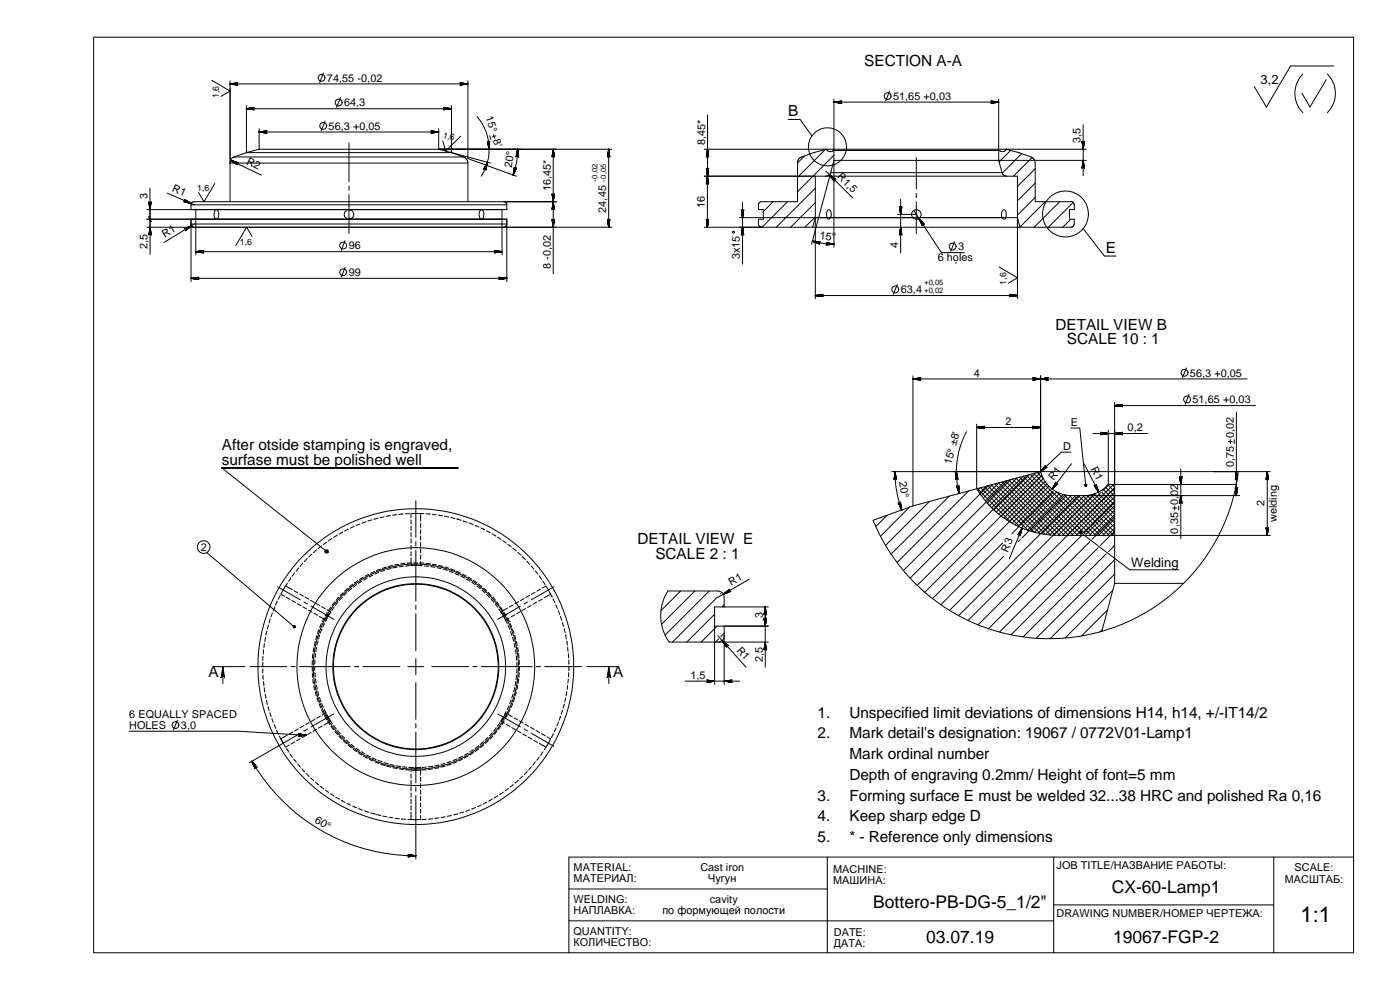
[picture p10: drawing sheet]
<svg xmlns="http://www.w3.org/2000/svg" width="420mm" height="297mm" viewBox="0 0 420 297" stroke-linecap="round" stroke-linejoin="round" font-family="sans-serif">
<defs><g id="words">
<text font-size="6.6" x="390.3" y="276.8">1:1</text>
<g font-size="5.2">
<text x="333.6" y="267.9">CX-60-Lamp1</text>
<text x="262" y="272.4">Bottero-PB-DG-5_1/2&quot;</text>
<text x="277.9" y="282.9">03.07.19</text>
<text x="334.1" y="282.9">19067-FGP-2</text>
</g>
<g font-size="4.6">
<text x="259.3" y="19.7">SECTION A-A</text>
<text x="236.6" y="34.8">B</text>
<text x="331.9" y="75.8">E</text>
<text x="316.7" y="99">DETAIL VIEW B</text>
<text x="320.2" y="103.3">SCALE 10 : 1</text>
<text x="66.6" y="135.1">After otside stamping is engraved,</text>
<text x="66.6" y="139.4">surfase must be polished well</text>
<text x="191.3" y="163.2">DETAIL VIEW E</text>
<text x="196.7" y="167.6">SCALE 2 : 1</text>
<text x="62.5" y="203.2">A</text>
<text x="184" y="203.2">A</text>
<text x="245.4" y="215.3">1.</text>
<text x="254.9" y="215.3">Unspecified limit deviations of dimensions H14, h14, +/-IT14/2</text>
<text x="245.4" y="221.5">2.</text>
<text x="254.9" y="221.5">Mark detail's designation: 19067 / 0772V01-Lamp1</text>
<text x="254.9" y="227.7">Mark ordinal number</text>
<text x="254.9" y="234">Depth of engraving 0.2mm/ Height of font=5 mm</text>
<text x="245.4" y="240.2">3.</text>
<text x="254.9" y="240.2">Forming surface E must be welded 32...38 HRC and polished Ra 0,16</text>
<text x="245.4" y="246.4">4.</text>
<text x="254.9" y="246.4">Keep sharp edge D</text>
<text x="245.4" y="252.6">5.</text>
<text x="254.9" y="252.6">* - Reference only dimensions</text>
</g>
<g font-size="3.9">
<text x="378.2" y="25.1">3,2</text>
<text x="339.5" y="170.1">Welding</text>
</g>
<g font-size="3.3">
<text x="98.1" y="24.5">74,55 -0,02</text>
<text x="268" y="29.9">51,65 +0,03</text>
<text x="103.3" y="31.9">64,3</text>
<text x="145.7" y="35.2" transform="rotate(72 145.7 35.2)">15° 8'</text>
<text x="98.6" y="38.9">56,3 +0,05</text>
<text x="211.6" y="43.6" transform="rotate(-90 211.6 43.6)">8,45*</text>
<text x="324.3" y="43" transform="rotate(-90 324.3 43)">3,5</text>
<text x="73.7" y="49.1" transform="rotate(25 73.7 49.1)">R2</text>
<text x="153.6" y="50.3" transform="rotate(-82 153.6 50.3)">20°</text>
<text x="44.2" y="59.8" transform="rotate(-90 44.2 59.8)">3</text>
<text x="51.5" y="57.3" transform="rotate(23 51.5 57.3)">R1</text>
<text x="165.3" y="57.4" transform="rotate(-90 165.3 57.4)">16,45*</text>
<text x="181.9" y="63.8" transform="rotate(-90 181.9 63.8)">24,45</text>
<text x="211.5" y="62.3" transform="rotate(-90 211.5 62.3)">16</text>
<text x="49.4" y="71.3" transform="rotate(-31 49.4 71.3)">R1</text>
<text x="245.9" y="71.8" transform="rotate(5 245.9 71.8)">15°</text>
<text x="44.3" y="74.7" transform="rotate(-90 44.3 74.7)">2,5</text>
<text x="104.6" y="74.8">96</text>
<text x="222.1" y="77.8" transform="rotate(-90 222.1 77.8)">3x15</text>
<text x="269.5" y="74.4" transform="rotate(-90 269.5 74.4)">4</text>
<text x="287.5" y="75">3</text>
<text x="104.6" y="82.8">99</text>
<text x="165.3" y="80.7" transform="rotate(-90 165.3 80.7)">8 -0,02</text>
<text x="281.4" y="78.2">6 holes</text>
<text x="270.3" y="88">63,4</text>
<text x="292.2" y="113">4</text>
<text x="357.1" y="113">56,3 +0,05</text>
<text x="357.9" y="121">51,65 +0,03</text>
<text x="301.8" y="127.5">2</text>
<text x="321.4" y="127.7">E</text>
<text x="338.4" y="129.4">0,2</text>
<text x="370.3" y="131.5" transform="rotate(-90 370.3 131.5)">0,02</text>
<text x="319" y="134.9">D</text>
<text x="285.5" y="139.5" transform="rotate(-75 285.5 139.5)">15° ±8'</text>
<text x="370.3" y="140.2" transform="rotate(-90 370.3 140.2)">0,75</text>
<text x="269.8" y="144.7" transform="rotate(80 269.8 144.7)">20°</text>
<text x="316.2" y="144.4" transform="rotate(-53 316.2 144.4)">R1</text>
<text x="353.6" y="151.5" transform="rotate(-90 353.6 151.5)">0,02</text>
<text x="379.5" y="152" transform="rotate(-90 379.5 152)">2</text>
<text x="353.6" y="160.1" transform="rotate(-90 353.6 160.1)">0,35</text>
<text x="383.2" y="156.7" transform="rotate(-90 383.2 156.7)">welding</text>
<text x="60.2" y="165.2">2</text>
<text x="302.4" y="165.8" transform="rotate(-67 302.4 165.8)">R3</text>
<text x="219.4" y="175.7" transform="rotate(-30 219.4 175.7)">R1</text>
<text x="228.9" y="185.3" transform="rotate(-90 228.9 185.3)">3</text>
<text x="207.2" y="203.7">1,5</text>
<text x="228.9" y="198.6" transform="rotate(-90 228.9 198.6)">2,5</text>
<text x="38.8" y="215.3">6 EQUALLY SPACED</text>
<text x="38.8" y="218.6">HOLES</text>
<text x="54.3" y="218.6">3,0</text>
<text x="94.3" y="246.6" transform="rotate(31 94.3 246.6)">60°</text>
<text x="172.1" y="261.4">MATERIAL:</text>
<text x="210.2" y="261.4">Cast iron</text>
<text x="250" y="261.8">MACHINE:</text>
<text x="317.1" y="260.8">JOB TITLE/НАЗВАНИЕ РАБОТЫ:</text>
<text x="388.5" y="261.5">SCALE:</text>
<text x="172.1" y="264.8">МАТЕРИАЛ:</text>
<text x="212.5" y="264.8">Чугун</text>
<text x="250" y="265.2">МАШИНА:</text>
<text x="385.6" y="264.9">МАСШТАБ:</text>
<text x="172.1" y="274.3">НАПЛАВКА:</text>
<text x="172.1" y="270.9">WELDING:</text>
<text x="198.8" y="274.3">по формующей полости</text>
<text x="213" y="270.9">cavity</text>
<text x="317.1" y="275.1">DRAWING NUMBER/НОМЕР ЧЕРТЕЖА:</text>
<text x="172.1" y="280.5">QUANTITY:</text>
<text x="250.2" y="280.7">DATE:</text>
<text x="172.1" y="283.8">КОЛИЧЕСТВО:</text>
<text x="250.2" y="284">ДАТА:</text>
</g>
<g font-size="3.2">
<text x="251.1" y="53.1" transform="rotate(45 251.1 53.1)">R1,5</text>
<text x="327.3" y="140.7" transform="rotate(63 327.3 140.7)">R1</text>
<text x="220.9" y="195.2" transform="rotate(48 220.9 195.2)">R1</text>
</g>
<g font-size="2.6">
<text x="65.7" y="29.4" transform="rotate(-90 65.7 29.4)">1,6</text>
<text x="132.8" y="41.3" transform="rotate(15 132.8 41.3)">1,6</text>
<text x="59.2" y="57.2">1,6</text>
<text x="72" y="73.6">1,6</text>
<text x="302" y="85.4" transform="rotate(-90 302 85.4)">1,6</text>
</g>
<g font-size="2.3">
<text x="179.4" y="54.7" transform="rotate(-90 179.4 54.7)">-0,02</text>
<text x="181.9" y="54.7" transform="rotate(-90 181.9 54.7)">-0,05</text>
<text x="277.4" y="85.4">+0,05</text>
<text x="277.4" y="88">+0,02</text>
</g>
</g></defs>
<g fill="none" stroke="#000" stroke-width=".3">
<path d="M28.1 11.2h378.1v274.7h-378.1zM400.3 19.8h-13l-7.2 12.3-3.7-6.1M63.6 24.1l5.4 3.2-2.7 1.6M69 24.2v36.3M69 25.2h71.4M74 31.7v14.1M74 32.6h61.5M77.8 38.6v6.2M77.8 39.6h53.9M97.1 21.9l-1.2 2.9M97.6 36.3l-1.2 2.9M102.2 29.3l-1.2 2.9"/>
<path d="M131.7 38.6v6.2M135.5 31.7v14.1M140.4 24.2v23.4l14.5 5.3M143.2 35a15 15 0 0 1 1.2 17.9M212.3 34.4v33.8M236.6 35.8h3.5l3.6 5M250.3 29.7v44.5M250.3 30.6h49.4M267 27.3l-1.2 3M299.7 29.7v18.4M325.1 37.5v15.2M391 22.2a8.2 8.2 0 0 0 0 11.6"/>
<path d="M398 23.9l-4.9 8.2-2.4-4.1M398.4 22.2a8.2 8.2 0 0 1 0 11.6M45 56.4v19.9M50.2 57.9l8.1 3.6M64.5 55.1l-3.3 5.4-1.6-2.7M69.2 48.1l9.2 4.5M70.3 47.1l-1 .8-.3 1h71.4M74 45.8h61.5M74 45.8l-3.7 1.3M77.8 44.8h53.9M77.8 44.8l-3.8 1M104.7 42.9v11.7"/>
<path d="M104.7 55.8v1.3M104.7 58.4v11.7M131.7 44.8l3.8 1M131.7 44.8h51.9M135.5 45.8l3.6 1.3h-68.8M135.5 45.8l11.7 3.1M138.3 40.9l-4.6 4.4-.8-3M139.1 47.1l1 .8 .3 1M140.4 48.9v11.6M146.9 40.7l.4 1.2M148.1 40.4l.3 1.1M148.8 40.8l-1.1 .3"/>
<path d="M155.4 44.8a22.6 22.6 0 0 1-1.4 7.7M166 44.8v37.4M182.7 44.8v23.4M211.4 52.9h36.5M211.4 44.8h36.7M239.4 48.9v11.6l-11.3 .1-.4 .6-.1 1.7h1.5v2.9h-1.5v1.7l.4 .5 .6 .2M241.4 46.8l-2 2.1M244.7 56.5l-11.7 11.7M244.7 52.9v36.7M247.7 44.9l-8.3 8.3M247.9 52.9h57.5v36.7M247.9 51.4l8 8"/>
<path d="M248.1 44.8l-3.9 1-3.7 1.3-.9 .8-.3 1M248.1 44.8l.4 .5 .9 .2 .7-.3h49.8l1.1 .3 .6-.2 .4-.5M248.1 44.8h53.9M249.3 51.8l-.4 .6-1 .5M249.3 51.8h51.4M249.3 51.8l-5.8 21.5M250.3 46.6l-10.9 10.9M270.3 59.8v16.1M275 47.2v9.6M275 58v1.3M299.7 48.1h-49.4l-1 3.7M299.7 48.1l1 3.7"/>
<path d="M299.7 48.1h26.4M300.7 51.8l.5 .8 .9 .2M302 44.8l3.8 1 3.7 1.3M302 44.8h24.1M303.3 45.1l-3.5 3.5M306.6 46.1l-5.8 5.9M309.4 47.1l1 .8 .3 1v11.6h10.7M309.8 47.3l-5.6 5.6M310.7 50.6l-5.3 5.4M310.7 54.9l-5.3 5.4M310.7 59.2l-5.3 5.3M44 65.8h108.1"/>
<path d="M44 62.9h106.7v13.6M44.1 68.2h139.5M44.6 65.1l.8 1.4M57.3 67.2h94.8l-.3 .7-.7 .3h-92.8l-.7-.3zM57.3 61.5h94.8v1.4h-94.8zM58.3 67.2l-9.1 5.6M58.8 62.9v13.6M58.8 75.5h91.9M64.7 63l.2-.1a1.74 1.74 0 0 1 0 2.9 2.03 2.03 0 0 1-.2-2.8zM75.6 70.9l-1.6-2.7-3.2 5.4M103.5 72.2l-1.1 3M144.3 63l.2-.1a1.8 1.8 0 0 1-.1 2.9 1.93 1.93 0 0 1-.1-2.8z"/>
<path d="M151.1 60.5l.7 .2 .3 .8M152.1 65.8h-94.8v18.7M152.1 65.8v18.7M167 60.5h-109l-.6 .4v.6M211.4 68.2h32.5M219.8 69.5a.31 .31 0 0 1 .5-.1 .31 .31 0 0 1 0 .5 .31 .31 0 0 1-.5-.1zM221.9 65.3h83.5l.7 2.9M222.8 60.7v18.6M232 60.5l-2.9 3M236.3 60.5l-7.6 7.7M243.8 72.4l2.4 .5 4.1 .4M243.9 68.2h62.2"/>
<path d="M244.7 60.8l-7.4 7.4M244.7 65.1l-3.1 3.1M244.7 65.3l-.8 2.9M248.4 63.1l.2-.2a1.57 1.57 0 0 1 .4 2.7l-.2 .2a1.57 1.57 0 0 1-.6-2.4zM269.3 64.3h5.7M274.2 63.1l8.3 12.7h6.9M275 60.6v9.5M276.1 65.3l-1.1 .5M286.5 72.5l-1.2 2.9M286.7 78.9h.1M300.9 63.1l.5-.2a2.2 2.2 0 0 1 .1 2.9 1.56 1.56 0 0 1-.6-2.7zM313.7 60.5l-7.6 7.6"/>
<path d="M318 60.5l-7.7 7.7M321.4 65.8l-2.5 2.4M321.4 60.5l.6 .1 .4 .9v1.4h-1.4v2.9h1.4v1.7l-.5 .6-15.8 .1M322.1 60.7l-7.5 7.5M325.1 68.6l6.3 8.2h3.6M57.3 83.5h94.8M103.6 80.2l-1.2 3M244.7 88.7h60.7M269.3 85.4l-1.2 2.9M299.9 80.1l5.5 3.2-2.8 1.6M274 112.8v39M274 113.7h100.3"/>
<path d="M312.3 112.7v28.8M356.1 110.4l-1.2 2.9M356.8 118.3l-1.1 3M290.1 129.5a24.9 24.9 0 0 0-2.2 18.6M293.1 127.3v19.3a28.7 28.7 0 0 0 24.7 14h63.5M293.1 128.3h19.2M321.4 135.7h-2.8l-6.3 5.8M321.4 128.4h2.7l1.7 17.2M321.6 139.1l-5.8 7.7M325.3 139.1l4.4 8.5M328 130.1h16.5M332.6 129.1v16.3"/>
<path d="M334.5 120.7v54.3M334.5 121.7h42.4M368.6 132.5h1.2M369.2 131.9v1.2M370.4 131.9v1.2M371.1 123.6v25.1M102.9 159.6l-1.1 .7M104.5 158.7l-1.1 .6M106.3 157.9l-1.2 .6M108 157.2l-1.2 .5M109.8 156.5l-1.2 .5M111.6 156l-1.2 .3"/>
<path d="M113.5 155.5l-1.3 .3M115.3 155.1l-1.2 .2M117.2 154.7l-1.2 .2M119.1 154.4l-1.3 .2M121 154.2l-1.3 .1M122.9 154.1l-1.3 .1M123.4 154.1v1.2M123.4 156v1.3M123.4 157.9v1.3M123.4 159.8v1.3M123.5 154.1h3.7M124.8 150.2v11.1"/>
<path d="M126.2 154.1v2.3M126.2 157v1.3M126.2 158.9v1.3M127.8 154.2h1.3M129.7 154.3l1.2 .2M131.6 154.6l1.2 .2M133.4 154.9l1.3 .2M135.3 155.3l1.3 .3M137.2 155.7h.1M137.2 155.7l1.2 .4M137.5 140.4h-70.9l31.4 25M139 156.3l1.2 .4"/>
<path d="M140.8 156.9l1.2 .5M142.6 157.6l1.1 .5M144.3 158.4l1.2 .5M146 159.2l1.1 .6M266.2 154.6l-3.4 3.4M267.6 141.5h113.7M268.6 141.5a34.8 34.8 0 0 0 2 11.5M273 152.1l-8.8 8.8M279 150.4l-13.2 13.2M284.9 148.9l-17.5 17.4M290.7 147.3l-21.5 21.5M293.3 146.6l10.3 10.3"/>
<path d="M294.2 146.3l-.7 .8M294.3 146.3l11.5 11.5M295.4 146l12.3 12.3M296.1 145.9l-2.1 2.1M296.2 150.9l2.7 2.7M296.5 145.7l13.9 14M296.6 145.7l-25.5 25.5M297.5 145.5l14.7 14.6M297.9 145.4l-3.4 3.3M298.6 145.2l15.2 15.2 11.7-11.7M299.6 144.9l15.7 15.7M299.7 144.9l-4.6 4.6"/>
<path d="M300.7 144.6l16 16M301.6 144.4l-5.9 5.9M301.8 144.3l16.3 16.3M302.5 144.1l-29.4 29.4M302.8 144l16.6 16.6M303.4 143.9l-7.1 7.1M303.9 143.7l16.9 16.9M304.9 143.5l17.2 17.1M305.2 143.4l-8.2 8.3M305.7 158.1l-2 2.1M306 143.2l17.5 17.4M306.7 158.4l-3.8 9.3"/>
<path d="M306.8 158l10.3-10.4 13.1 13M307 142.9l17.1 17.1M307.1 142.9l-9.5 9.5M307.9 158.5l.6 .6M308.1 142.6l17.6 17.6M308.4 142.6l-33.1 33M308.9 142.4l-10.6 10.6M309.2 142.4l18.3 18.2M310.2 142.1l4.4 4.4M310.7 141.9l-11.7 11.8M311.3 141.8l1.8 1.7M312.3 141.5a9.6 9.6 0 0 0 9.3 7.2h50.4"/>
<path d="M312.3 141.5l-38.3 10.3M312.3 141.7l-12.6 12.6M312.6 142.6l-35.1 35.1M312.7 142.7l-12.2 12.2M313.1 143.6l-11.8 11.8M313.6 144.5l-11.5 11.5M314.2 145.2l-11.3 11.3M314.2 145.3l-34.3 34.3M314.7 146.6l14.1 14M314.8 145.9l-11.1 11.1M315.2 146.9l-10.6 10.6M315.9 147.5l-10.4 10.4"/>
<path d="M316.1 147.6l-10 10.1M318.1 148l-10.3 10.4M319.1 148.4l-10.7 10.7M319.3 148.4l12.2 12.2M319.6 148.5l-12.9 12.9M320.2 148.6l-10.8 10.8M320.9 148.7l12 11.9M321.4 148.7l-11 11M322.2 148.7l12 11.9M322.8 148.7l-11.3 11.3M323.6 148.7l10.9 11M323.7 148.7l-36 36"/>
<path d="M324.1 148.7l-11.5 11.5M324.3 159.8l14.7 11.2h14.8M324.9 148.7l9.6 9.6M326.2 148.7l8.3 8.3M326.9 148.6l-11.9 11.9M327.4 148.5l7.1 7.1M328.4 148.2l6.1 6.1M328.5 148.2l-38 38M328.8 148.1l-12.6 12.5M329.7 148.2l4.8 4.7M330.3 147.9l-12.8 12.7M330.6 147.7l3.9 3.9"/>
<path d="M331.1 146.8l3.4 3.4M331.8 146.2l2.7 2.7M332.5 145.5l2 2.1M332.6 145.4a9.7 9.7 0 0 1-7.3 3.3M332.6 145.4h38.5M332.9 145.4l-2.1 1.9M333.7 145.4l.8 .8M334.2 145.4l-15.3 15.2M334.5 146.5l-41 41M334.5 150.8l-9.2 9.2M334.5 159.4l-4.3 4.2M334.5 155.1l-6.7 6.7"/>
<path d="M334.5 146.3l-14.3 14.3M334.5 147.7l-12.9 12.9M334.5 149l-11.6 11.6M334.5 150.4l-9.4 9.4M334.5 151.7l-8.6 8.6M334.5 153.1l-7.6 7.5M334.5 154.4l-6.2 6.2M334.5 155.7l-4.9 4.9M334.5 157.1l-3.5 3.5M334.5 158.4l-2.2 2.2M334.5 159.8l-.9 .8M352 152.4h1.1"/>
<path d="M352.6 151.8v1.2M353.7 151.8v1.2M354.4 140.7v20.9M371.6 141.5l-.9 5.7-1.1 4-2.9 7.5-2.6 4.9-2.5 3.9-3.2 4.1-2.8 3.1-4.4 3.9-4.4 3.4-4.5 2.6-3.3 1.7-4.3 1.8-4.6 1.5-8.1 1.6-5.9 .4-5.3-.1-5.5-.7-6.4-1.5-5.8-2-5-2.4-4.6-2.7-4.6-3.3-5.1-4.8-4.3-5-4.2-6.2-3.3-6.8 12-4.3M380.3 141.5v19.1M62.1 165.8l26.2 22.3M83.3 176.1l6.8 3.9M84.1 178.7l-.6 1.1M84.3 178.3l1.1 .6M85.7 175.8l2 1.1M85.9 179.2l1.1 .7M86.2 175l-1.8 3.1"/>
<path d="M87.3 173.4l-.7 1M88.3 177.2l1.1 .7M88.4 171.9l-.7 1M89.7 170.4l-.8 1M89.9 178.2l1.1 .6M90.9 169l-.9 .9M91.6 179.1l1.1 .7M92.2 167.6l-.9 .9M93.6 166.3l-.9 .8M95 165l-1 .8M96.5 163.8l-1 .8M98 162.7l-1 .7"/>
<path d="M99.6 161.6l-1.1 .7M101.2 160.6l-1.1 .6M101.6 179.2l-.8 1M102.7 179.2l-.8 .9M103 177.8l-.9 .9M104.1 177.8l-.9 .9M104.4 176.5l-1 .9M105.5 176.6l-1 .8M105.8 175.3l-.9 .8M107 175.4l-1 .8M107.4 174.2l-1.1 .7M108.6 174.4l-1.1 .6"/>
<path d="M109 173.2l-1.1 .6M110.2 173.4l-1.1 .6M110.7 172.3l-1.1 .6M111.9 172.5l-1.1 .6M112.4 171.4l-1.1 .6M113.7 171.7l-1.2 .5M114.2 170.8l-1.2 .4M115.5 171.1l-1.2 .4M116 170.2l-1.2 .3M117.3 170.5l-1.2 .4M117.8 169.7l-1.2 .3M119.2 170.2l-1.3 .2"/>
<path d="M119.7 169.3l-1.3 .2M121 169.9l-1.2 .2M121.6 169l-1.3 .2M122.9 169.7l-1.2 .1M123.4 167.4v2.3l1.2-.2M123.4 161.7v1.3M123.4 163.6v1.3M123.4 165.5v1.3M123.4 168.9l-1.2 .1M123.6 169.7h1.2M124.1 168.9h1.2M124.6 169.5h.1"/>
<path d="M124.6 169.5l1.3 .2M124.8 162.5v1.3M124.8 165.1v15.2M125.5 169.7h1.2M126 168.9h1.3M126.2 160.8v1.3M126.2 162.7v1.3M126.2 164.6v1.3M126.2 166.5v1.3M126.2 168.4v1.3M127.4 169.8l1.3 .1M127.9 169l1.3 .2"/>
<path d="M129.3 170l1.2 .2M129.8 169.3l1.2 .2M131.1 170.3l1.3 .3M131.7 169.7l1.2 .3M133 170.8l1.2 .3M133.5 170.1l1.2 .4M134.8 171.4l1.2 .4M135.3 170.7l1.2 .5M136.6 172.1l1.2 .5M137.1 171.4l1.1 .5M138.3 172.8l1.1 .6M138.8 172.2l1.1 .6"/>
<path d="M140 173.8l1.1 .6M140.5 173.1l1.1 .7M141.6 174.7l1.1 .8M142.1 174.1l1 .8M143.2 175.8l.9 .8M143.6 175.2l1.1 .9M144.7 177.1l.9 .8M145.1 176.5l.9 .8M146 178.3l.9 1M146.5 177.7l.9 1M147.4 179.7l.8 1M147.7 160.2l1.1 .6"/>
<path d="M147.9 179.1l.8 1M149.3 161.1l1.1 .7M150.9 162.2l1 .7M152.4 163.3l1.1 .8M153.9 164.5l1 .8M155.4 165.7l.9 .9M156.8 167l.9 .9M157.3 179.6l-1.1 .6M158.1 168.4l.9 .9M158.9 178.6l-1.1 .7M159.4 169.8l.8 1M160.6 177.7l-1.1 .6"/>
<path d="M160.6 171.3l.8 .9M161.8 172.7l.7 1.1M162.2 176.7l-1.1 .7M162.7 179.7l-1.1 .7M162.9 174.3l.7 1.1M163.9 175.8l-1.1 .6M163.9 175.9l1.8 3.2M165.3 178.3l-2 1.1M166 179.7l.5 1.1M166.2 176.1l-6.8 3.9M204.3 177.3l-5.9 5.9M208.5 177.3l-10 10"/>
<path d="M212.9 177.3l-13.3 13.3M215.3 179.1l-13.5 13.5M216.4 178.1l-.2 .1M224.9 173.8l-9.5 5.4M300.9 162.9l-18.5 18.5M301.2 166.9l-16.3 16.3M306.2 161.9l-.7 .7M324.4 160.5l-.2 .1M324.7 160.6l-28 28M327.1 162.5l-27.1 27.1M329.6 164.3l-26.2 26.1M332 166.2l-24.9 24.9"/>
<path d="M334 177.1l-14.3 14.3M334.4 168l-23.4 23.5M334.5 172.2l-19.3 19.4M334.5 163.6l-1.8 1.9M334.5 175l-3.8 14.4M334.5 175h20.7M78.9 198.8v1.3M78.9 196.9v1.2M79.1 195l-.1 1.2M79.3 193.1l-.1 1.2M79.7 191.2l-.2 1.3M80.1 189.3l-.3 1.3"/>
<path d="M80.6 187.5l-.4 1.3M81.1 185.7l-.4 1.2M81.7 183.9l-.4 1.2M82.5 182.1l-.5 1.2M83.2 180.4l-.5 1.2M87.6 180.2l1.1 .6M89.2 181.1l1.1 .7M90.9 182.1l1.1 .6M91.2 180.6l1.1 .7M92.5 183l1.1 .7M93.2 180.1l1.1 .6M93.4 181.9l6.8 3.9"/>
<path d="M93.7 198.1v1.3M93.9 196.2l-.1 1.3M94.2 194.4l-.2 1.2M94.2 184l1.1 .6M94.4 199.9v1.3M94.5 198l-.1 1.2M94.6 192.5l-.3 1.2M94.7 196.1l-.1 1.2M94.9 181l1.1 .7M95 194.2l-.3 1.2M95.1 190.7l-.4 1.2M95.4 192.3l-.3 1.3"/>
<path d="M95.7 188.9l-.4 1.2M95.8 184.9l2 1.2 .2-.3M95.9 190.5l-.3 1.2M96.4 187.1l-.4 1.2M96.5 182l1.1 .7M96.6 188.8l-.5 1.1M97.3 185.4l-.6 1.1M97.4 187l-.5 1.2M98 185.8l-.3 .6M98 185.7v.1M98.2 183l1.1 .6M98.2 185.3l-.2 .5"/>
<path d="M98.3 183.8l-.7 1.1M99.2 183.7l-.6 1M99.2 183.6l-1.2 2.1M99.2 183.6h.1M99.3 182.1l-.7 1.1M100.3 182.1l-.7 1M100.4 180.6l-.7 1M100.7 181.6h.1M101.5 180.6l-.8 1M124.8 181.6v1.3M124.8 184.1v11.1M124.8 197.6v4.8"/>
<path d="M148.6 181.2l.8 1M149.1 180.6l.7 1M149.7 182.7l.7 1.1M150.2 182.1l.7 1.1M150.3 183.6l.2 .2M150.5 183.8l.6 .8M150.7 184.3l.7 1.1M151.1 184.6h.1M151.1 184.6l.6 1.3M151.3 183.7l.6 1.1M151.7 186l.5 1.1M152.2 185.3l.6 1.2"/>
<path d="M152.3 182.4l-2 1.2M152.5 187.7l.5 1.1M152.8 186.5h.1M152.8 185.4l-1 .7-.1-.2M153.1 187.1l.5 1.1M153.2 189.5l.4 1.2M153.8 191.2l.4 1.3M153.8 188.8l.5 1.2M154 181.5l-1.1 .6M154.3 193.1l.3 1.2M154.4 190.6l.4 1.2M154.5 184.5l-1.1 .6"/>
<path d="M154.7 195l.2 1.2M154.9 196.8l.1 1.3M154.9 192.4l.3 1.3M155.1 198.7v1.3M155.4 194.3l.1 1.2M155.6 196.2l.1 1.2M155.6 180.5l-1.1 .7M155.8 198.1l.1 1.2M155.9 200v1.2M156.1 183.5l-1.1 .7M156.2 181.9l-6.8 3.9M157.8 182.6l-1.1 .6"/>
<path d="M158.3 180.6l-1 .7M159.4 181.6l-1.1 .7M161.1 180.7l-1.1 .6M166.8 181.4l.5 1.2M167.6 183.2l.4 1.2M168.2 185l.4 1.2M168.8 186.8l.3 1.2M169.3 188.6l.3 1.3M169.8 190.5l.2 1.2M170.1 192.3l.2 1.3M170.3 194.2l.2 1.3M170.6 196.1v1.3"/>
<path d="M170.7 198v1.3M170.7 199.9v1.3M214.5 184.3l-8.4 8.3M214.5 187.9h16.1M215.2 187.9l-4.8 4.7M215.4 190.7l8.5 9.5M215.6 191.7l-.9 .9M217.3 190.7a1.88 1.88 0 0 1-1.9 1.9M217.3 182.1v-2.9a1.88 1.88 0 0 0-1.9-1.9l-15 .1-1.2 2.3-.5 1.6-.4 3.9 .7 3.9 .8 1.9 1 1.6h29.8M217.3 181.4l-.6 .7M217.3 190l-1 1M217.3 187.9v17.4"/>
<path d="M229.7 182.1v18M230.6 182.1h-16.1v23.2M330.8 188.8l-.7 .8M332.4 183l-7.8 7.8M38.8 219.4h32.8l20.3 1.2M53.3 216.1l-1.2 2.9M64 200h9.6M66.9 200v5.1M75 200h11.1M78.9 200.7v1.3M78.9 202.6l.1 1.3M79.1 204.5l.1 1.3"/>
<path d="M79.3 206.4l.2 1.2M79.6 208.3l.2 1.2M80 210.1l.2 1.3M80.4 212l.4 1.2M81 213.8l.4 1.2M81.6 215.6l.4 1.2M82.3 217.4l.5 1.2M83 219.1l.6 1.2M87.3 200h1.3M87.9 219.6l-1.1 .6M89.5 218.7l-1.1 .6M89.9 200h15.2"/>
<path d="M90.1 220l-15.3 8.9M91.2 217.7l-1.1 .6M92.3 218.7l-1.1 .7M92.8 216.8l-1.1 .6M93.4 219.7l-1.1 .7M93.7 200.1v1.2M93.7 201.3h.1M93.7 202l.1 1.2M93.9 203.9l.2 1.2M94.2 205.7l.2 1.3M94.5 201.8l.1 1.3M94.5 215.8l-1.1 .6"/>
<path d="M94.6 207.6l.4 1.2M94.7 203.7l.2 1.2M95 205.6l.2 1.2M95 218.8l-1.1 .6M95.1 209.4l.4 1.2M95.4 207.4l.3 1.2M95.8 211.2l.5 1.2M95.9 209.2l.4 1.3M96.1 214.9l-1.1 .6M96.5 211.1l.5 1.1M96.5 213l.6 1.1M96.7 217.8l-1.1 .7"/>
<path d="M97.3 212.8l.5 1.1-1.1 .6M97.4 214.7l.6 1.1M98 215.8h.1M98 214.2l.5 1.2 .8 1M98.1 214.5l.7 1.1M98.3 216.3l.7 1.1M99.1 216.1l.1 .3M99.2 216.4l.6 .8M99.3 216.4l-2.1 1.1M99.4 217.9l.7 1M100.2 217.7l.7 1M100.2 214.2l-6.8 3.9"/>
<path d="M100.5 219.4l.8 1M101.3 219.2l.9 1M106.4 200h1.3M108.9 200h11.1M122.4 200h4.8M124.8 204.8v11M124.8 217.1v1.3M124.8 219.7v15.2M129.6 200h11M141.9 200h1.3M144.4 200h15.3M147.7 219.8l-.8 1"/>
<path d="M148.9 218.3l-.8 1.1M149.1 219.4l-.8 1M149.4 214.2l6.8 3.9M150 216.8l-.7 1M150.2 217.8l-.7 1.1M150.3 216.4h.1M150.3 216.4l1.1 .6M151 215.2l-.6 1.1M151.3 216.3l-.7 1M151.7 213.9l2 1.1M151.8 213.9l-1.4 2.5M151.9 213.5l-.6 1.1"/>
<path d="M151.9 217.3l1.1 .7M152.2 214.6l-.6 1.1M152.7 211.8l-.5 1.1M153.1 212.9l-.6 1.2M153.4 210l-.4 1.2M153.6 218.3l1.1 .6M153.8 211.1l-.5 1.2M154 208.2l-.4 1.2M154.3 215.4l1.1 .6M154.4 206.3l-.3 1.2M154.4 209.4l-.3 1.2M154.8 204.5l-.2 1.2"/>
<path d="M154.9 207.5l-.3 1.2M155 202.6l-.1 1.2M155.1 200.6v1.3M155.2 219.2l1.1 .7M155.4 205.6l-.3 1.3M155.7 203.8l-.2 1.2M155.8 201.9l-.1 1.2M155.9 216.3l1.1 .6M157.3 218.7l1 .7M157.6 217.3l1.1 .6M159.2 218.2l1.1 .6M159.4 220l6.8 3.9"/>
<path d="M160.9 219.2l1.1 .6M161 200h1.2M163.5 200h11.1M166.8 218.4l-.5 1.2M167.6 216.7l-.5 1.1M168.2 214.9l-.4 1.2M168.8 213.1l-.4 1.2M169.3 211.2l-.3 1.3M169.8 209.4l-.3 1.2M170.1 207.5l-.2 1.3M170.3 205.6l-.1 1.3M170.6 203.7l-.2 1.3"/>
<path d="M170.7 201.8l-.1 1.3M176 200h9.6M182.7 200v5.1M205.7 204.4h16.3M75.6 228.4a56.8 56.8 0 0 0 49.2 28.4M83.8 220.8l1.2 2.2M84.4 221.9l.6 1.1M85 223h.1M85 223l.6 1.1M86 224.6l.7 1.1M86.2 220.6l-2 1.1M86.8 223.5l-1.1 .7"/>
<path d="M87 226.2l.8 1M88.1 227.7l.8 1M88.4 222.6l-1.1 .7M89.3 229.2l.9 1M90.1 221.6l-1.1 .7M90.6 230.7l.8 .9M91.7 220.7l-1.1 .6M91.9 232.1l.9 .8M93.2 233.4l.9 .9M94.7 234.7l.9 .8M96.1 235.9l1 .8M97.6 237.1l1 .7"/>
<path d="M99.2 238.2l1 .6M100.8 239.2l1.1 .6M101.7 220.9l.9 .9M102.6 220.7l.9 .9M103 222.2l1 .9M103.9 222l1 .9M104.5 223.5v.1M104.5 223.6l1 .8M105.3 223.3l1 .8M105.9 224.8l1.1 .7M106.8 224.5l1.1 .7M107.5 225.8l1 .8"/>
<path d="M108.4 225.5l1.1 .7M109.1 226.9l1.1 .6M110 226.5l1.2 .6M110.8 227.8l1.1 .5M111.7 227.4l1.2 .5M112.5 228.6l1.2 .5M113.5 228.1l1.2 .5M114.3 229.3l1.2 .4M115.3 228.8l1.2 .4M116.1 229.9l1.2 .3M117.1 229.3l1.2 .3M117.9 230.4l1.3 .2"/>
<path d="M119 229.8l1.2 .2M119.8 230.7l1.3 .2M120.8 230.1l1.3 .1M121.7 231h1.2M122.7 230.3h1.3M123.4 230.3v1.3M123.4 232.2v1.3M123.4 234.1v1.3M123.4 236v1.3M123.4 237.9v1.3M123.4 239.8v1.3M123.4 230.3l2.4 .1"/>
<path d="M123.6 231.1h2.4M124.6 230.3h1.4M124.8 236.2v1.2M124.8 238.7v19.1M125.9 230.3l-.1 .1M125.9 230.3h.3v2.3M126.2 233.2v1.3M126.2 235.1v1.3M126.2 237.1v1.2M126.2 239v1.2M127.9 230.2l-1.2 .1M127.9 231h-1.2"/>
<path d="M129.8 229.9l-1.2 .2M129.8 230.7l-1.2 .2M131.7 229.5l-1.2 .3M131.7 230.3l-1.2 .3M133.5 229l-1.2 .3M133.6 229.9l-1.3 .3M135.3 228.4l-1.1 .4M135.3 229.3l-1.1 .3M137.1 227.7l-1.2 .5M137.1 228.5l-1.2 .5M138.8 226.9l-1.1 .5M138.9 227.7l-1.2 .6"/>
<path d="M140.5 226l-1.1 .6M140.5 226.8l-1.1 .6M142.1 224.9l-1.1 .7M142.1 225.8l-1 .7M143.6 223.8l-1 .8M143.6 223.8h.1M143.7 224.7l-1 .8M145.1 222.5l-1 .9M145.2 223.5l-1 .8M146.4 221.2l-.9 .9M146.6 222.2l-1 .8M147.8 239.7l-1.1 .7"/>
<path d="M147.9 220.8l-.9 1M149.4 238.7l-1.1 .7M151 237.7l-1 .7M152.6 236.6l-1 .7M154.1 235.4l-1 .8M155.5 234.2l-.9 .8M156.9 232.9l-.9 .8M156.9 220.2l1.1 .6M158.2 231.5l-.8 .9M158.5 221.1l1.1 .7M159.5 230.1l-.8 .9M160.2 222.1l1.1 .6"/>
<path d="M160.7 228.6l-.8 1M161.8 223l2.1 1.2M161.9 227.1l-.8 1M162.5 220.1l1.1 .7M162.9 225.5l-.6 1.1M164.2 221.1l1.1 .6M165.2 221.9l-1.9 3.1M166 220.2l-.5 1.1M102.4 240.1l1.1 .6M104.1 241l1.1 .6M105.8 241.8l1.2 .5M107.6 242.6l1.2 .5"/>
<path d="M109.3 243.3l1.3 .4M111.2 243.9l1.2 .3M112.4 244.2h.1M113 244.4l1.3 .3M114.9 244.8l1.2 .3M116.7 245.2l1.3 .2M118.6 245.5l1.2 .1M120.5 245.7l1.3 .1M122.4 245.9h3.6M123.4 241.8v1.2M123.4 243.7v2.2M126.2 240.9v1.2"/>
<path d="M126.2 242.8v1.2M126.2 244.7v1.2M127.9 245.8l-1.2 .1M129.8 245.6l-1.2 .2M131.7 245.4l-1.2 .2M133.6 245.1l-1.2 .2M135.5 244.7l-1.3 .2M137.3 244.2l-1.2 .3M139.1 243.7l-1.2 .3M140.9 243l-1.2 .4M142.7 242.3l-1.2 .5M144.4 241.5l-1.1 .5"/>
<path d="M146.1 240.7l-1.1 .5M248.3 257.2v28.7M316.2 257.2v28.7M382.3 257.2v28.7M406.2 257.2h-235.5v28.7M170.7 266.7h77.6M170.7 276.3h145.5M316.2 271.5h66.1"/>
<circle cx="96.5" cy="23.4" r="1.03"/>
<circle cx="97" cy="37.8" r="1.04"/>
<circle cx="101.6" cy="30.8" r="1.03"/>
<circle cx="266.4" cy="28.8" r="1.03"/>
<circle cx="248.3" cy="44.1" r="5.7"/>
<circle cx="103" cy="73.7" r="1.04"/>
<circle cx="104.7" cy="64.3" r="1.43"/>
<circle cx="275" cy="64.4" r="1.43"/>
<circle cx="285.9" cy="74" r="1.03"/>
<circle cx="319.8" cy="64.2" r="6.9"/>
<circle cx="103" cy="81.7" r="1.03"/>
<circle cx="268.7" cy="86.8" r="1.02"/>
<circle cx="355.5" cy="111.9" r="1.04"/>
<circle cx="356.3" cy="119.8" r="1.03"/>
<circle cx="61.1" cy="164.1" r="1.9"/>
<circle cx="124.8" cy="200" r="26.9"/>
<circle cx="52.7" cy="217.5" r="1.01"/>
<circle cx="124.8" cy="200" r="24.9"/>
<circle cx="124.8" cy="200" r="35.7"/>
<circle cx="124.8" cy="200" r="30.8"/>
<circle cx="124.8" cy="200" r="47.4"/>
<circle cx="124.8" cy="200" r="24.7"/>
</g>
<g fill="#000" stroke="#000" stroke-width=".3">
<path d="M69 25.2l2.4 .4z" fill-rule="evenodd"/>
<path d="M69 25.2l2.3 .3z" fill-rule="evenodd"/>
<path d="M69 25.2l2.2 .3z" fill-rule="evenodd"/>
<path d="M69 25.2l2.1 .1z" fill-rule="evenodd"/>
<path d="M69 25.2l2.1 .1z" fill-rule="evenodd"/>
<path d="M69 25.2l2.1-.2z" fill-rule="evenodd"/>
<path d="M69 25.2l2.2-.3z" fill-rule="evenodd"/>
<path d="M69 25.2l2.3-.3z" fill-rule="evenodd"/>
<path d="M69 25.2l2.4-.4z" fill-rule="evenodd"/>
<path d="M74 32.6l2.3 .4z" fill-rule="evenodd"/>
<path d="M74 32.6l2.2 .3z" fill-rule="evenodd"/>
<path d="M74 32.6l2.1 .3z" fill-rule="evenodd"/>
<path d="M74 32.6l2 .2z" fill-rule="evenodd"/>
<path d="M74 32.6l2-.1z" fill-rule="evenodd"/>
<path d="M74 32.6l2-.2z" fill-rule="evenodd"/>
<path d="M74 32.6l2.1-.3z" fill-rule="evenodd"/>
<path d="M74 32.6l2.2-.3z" fill-rule="evenodd"/>
<path d="M74 32.6l2.3-.4z" fill-rule="evenodd"/>
<path d="M77.8 39.6l2.4-.4z" fill-rule="evenodd"/>
<path d="M77.8 39.6l2.1-.3z" fill-rule="evenodd"/>
<path d="M77.8 39.6l2-.2z" fill-rule="evenodd"/>
<path d="M77.8 39.6l2-.1z" fill-rule="evenodd"/>
<path d="M77.8 39.6l2 .2z" fill-rule="evenodd"/>
<path d="M77.8 39.6l2.1 .3z" fill-rule="evenodd"/>
<path d="M77.8 39.6l2.3 .3z" fill-rule="evenodd"/>
<path d="M77.8 39.6l2.4 .3z" fill-rule="evenodd"/>
<path d="M77.8 39.6l2.3-.3z" fill-rule="evenodd"/>
<path d="M129.3 39.9l2.4-.3z" fill-rule="evenodd"/>
<path d="M129.4 39.9l2.3-.3z" fill-rule="evenodd"/>
<path d="M129.5 39.9l2.2-.3z" fill-rule="evenodd"/>
<path d="M129.6 39.7l2.1-.1z" fill-rule="evenodd"/>
<path d="M129.6 39.5l2.1 .1z" fill-rule="evenodd"/>
<path d="M129.6 39.4l2.1 .2z" fill-rule="evenodd"/>
<path d="M129.5 39.3l2.2 .3z" fill-rule="evenodd"/>
<path d="M129.4 39.3l2.3 .3z" fill-rule="evenodd"/>
<path d="M129.3 39.2l2.4 .4z" fill-rule="evenodd"/>
<path d="M133.1 32.2l2.4 .4z" fill-rule="evenodd"/>
<path d="M133.2 32.3l2.3 .3z" fill-rule="evenodd"/>
<path d="M133.3 32.3l2.2 .3z" fill-rule="evenodd"/>
<path d="M133.4 32.4l2.1 .2z" fill-rule="evenodd"/>
<path d="M133.4 32.5l2.1 .1z" fill-rule="evenodd"/>
<path d="M133.4 32.7l2.1-.1z" fill-rule="evenodd"/>
<path d="M133.3 32.9l2.2-.3z" fill-rule="evenodd"/>
<path d="M133.2 32.9l2.3-.3z" fill-rule="evenodd"/>
<path d="M133.1 33l2.4-.4z" fill-rule="evenodd"/>
<path d="M138 24.8l2.4 .4z" fill-rule="evenodd"/>
<path d="M138.1 24.9l2.3 .3z" fill-rule="evenodd"/>
<path d="M138.2 24.9l2.2 .3z" fill-rule="evenodd"/>
<path d="M138.3 25l2.1 .2z" fill-rule="evenodd"/>
<path d="M138.3 25.1l2.1 .1z" fill-rule="evenodd"/>
<path d="M138.3 25.3l2.1-.1z" fill-rule="evenodd"/>
<path d="M138.3 25.3l2.1-.1-2.2 .3z" fill-rule="evenodd"/>
<path d="M138.1 25.5l2.3-.3z" fill-rule="evenodd"/>
<path d="M138 25.6l2.4-.4z" fill-rule="evenodd"/>
<path d="M250.3 30.6l2.4-.3z" fill-rule="evenodd"/>
<path d="M250.3 30.6l2.3-.3z" fill-rule="evenodd"/>
<path d="M250.3 30.6l2.2-.2z" fill-rule="evenodd"/>
<path d="M250.3 30.6l2.1-.1z" fill-rule="evenodd"/>
<path d="M250.3 30.6l2 .1z" fill-rule="evenodd"/>
<path d="M250.3 30.6l2.1 .2z" fill-rule="evenodd"/>
<path d="M250.3 30.6l2.2 .3z" fill-rule="evenodd"/>
<path d="M250.3 30.6l2.3 .4z" fill-rule="evenodd"/>
<path d="M250.3 30.6l2.4 .4z" fill-rule="evenodd"/>
<path d="M297.3 31l2.4-.4z" fill-rule="evenodd"/>
<path d="M297.5 31l2.2-.4z" fill-rule="evenodd"/>
<path d="M297.6 30.9l2.1-.3z" fill-rule="evenodd"/>
<path d="M297.7 30.7l2-.1z" fill-rule="evenodd"/>
<path d="M297.7 30.6h2z" fill-rule="evenodd"/>
<path d="M297.6 30.5l2.1 .1z" fill-rule="evenodd"/>
<path d="M297.6 30.4l2.1 .2z" fill-rule="evenodd"/>
<path d="M297.5 30.3l2.2 .3z" fill-rule="evenodd"/>
<path d="M297.3 30.3l2.4 .3z" fill-rule="evenodd"/>
<path d="M69.2 48.1l2.3 .7z" fill-rule="evenodd"/>
<path d="M69.2 48.1l2.2 .7z" fill-rule="evenodd"/>
<path d="M69.2 48.1l2.1 .7z" fill-rule="evenodd"/>
<path d="M69.2 48.1l2 .8z" fill-rule="evenodd"/>
<path d="M69.2 48.1l1.9 .9z" fill-rule="evenodd"/>
<path d="M69.2 48.1l1.8 1.1z" fill-rule="evenodd"/>
<path d="M69.2 48.1l1.8 1.2z" fill-rule="evenodd"/>
<path d="M69.2 48.1l1.9 1.3z" fill-rule="evenodd"/>
<path d="M69.2 48.1l2 1.4z" fill-rule="evenodd"/>
<path d="M146.3 48.7l-1.2 2.1z" fill-rule="evenodd"/>
<path d="M146.3 48.7l-1.1 2z" fill-rule="evenodd"/>
<path d="M146.3 48.7l-1 2z" fill-rule="evenodd"/>
<path d="M146.3 48.7l-.9 1.9z" fill-rule="evenodd"/>
<path d="M146.3 48.7l-.8 1.9z" fill-rule="evenodd"/>
<path d="M146.3 48.7l-.5 2z" fill-rule="evenodd"/>
<path d="M146.3 48.7l-.5 2.1z" fill-rule="evenodd"/>
<path d="M146.3 48.7l-.5 2.3z" fill-rule="evenodd"/>
<path d="M146.3 48.7l-.5 2.4z" fill-rule="evenodd"/>
<path d="M147 42.4l-.2 2.4z" fill-rule="evenodd"/>
<path d="M146.9 42.5l-.1 2.3z" fill-rule="evenodd"/>
<path d="M146.8 42.7v2.1z" fill-rule="evenodd"/>
<path d="M146.7 42.7h.1v2.1z" fill-rule="evenodd"/>
<path d="M146.6 42.7l.2 2.1z" fill-rule="evenodd"/>
<path d="M146.5 42.7l.3 2.1z" fill-rule="evenodd"/>
<path d="M146.3 42.6l.5 2.2z" fill-rule="evenodd"/>
<path d="M146.3 42.5l.5 2.3z" fill-rule="evenodd"/>
<path d="M146.3 42.4l.5 2.4z" fill-rule="evenodd"/>
<path d="M155 50.4l-1 2.1z" fill-rule="evenodd"/>
<path d="M154.9 50.5l-.9 2z" fill-rule="evenodd"/>
<path d="M154.8 50.6l-.8 1.9z" fill-rule="evenodd"/>
<path d="M154.6 50.6l-.6 1.9z" fill-rule="evenodd"/>
<path d="M154.5 50.5l-.5 2z" fill-rule="evenodd"/>
<path d="M154.4 50.5l-.4 2z" fill-rule="evenodd"/>
<path d="M154.4 50.4l-.4 2.1z" fill-rule="evenodd"/>
<path d="M154.3 50.3l-.3 2.2z" fill-rule="evenodd"/>
<path d="M154.3 50.2l-.3 2.3z" fill-rule="evenodd"/>
<path d="M155.4 44.8l-.5 2.3z" fill-rule="evenodd"/>
<path d="M155.4 44.8l-.5 2.2z" fill-rule="evenodd"/>
<path d="M155.4 44.8l-.4 2.1z" fill-rule="evenodd"/>
<path d="M155.4 44.8l-.3 2z" fill-rule="evenodd"/>
<path d="M155.4 44.8l-.2 2z" fill-rule="evenodd"/>
<path d="M155.4 44.8v2z" fill-rule="evenodd"/>
<path d="M155.4 44.8l.1 2.1z" fill-rule="evenodd"/>
<path d="M155.4 44.8l.2 2.3z" fill-rule="evenodd"/>
<path d="M155.4 44.8l.2 2.4z" fill-rule="evenodd"/>
<path d="M166 44.8l-.3 2.3z" fill-rule="evenodd"/>
<path d="M166 44.8l.4 2.3z" fill-rule="evenodd"/>
<path d="M166 44.8l.4 2.3z" fill-rule="evenodd"/>
<path d="M166 44.8l.3 2.1z" fill-rule="evenodd"/>
<path d="M166 44.8l.2 2z" fill-rule="evenodd"/>
<path d="M166 44.8l.1 2z" fill-rule="evenodd"/>
<path d="M166 44.8l-.1 2z" fill-rule="evenodd"/>
<path d="M166 44.8l-.2 2.1z" fill-rule="evenodd"/>
<path d="M166 44.8l-.3 2.3z" fill-rule="evenodd"/>
<path d="M182.7 44.8l-.4 2.3z" fill-rule="evenodd"/>
<path d="M182.7 44.8l-.4 2.3z" fill-rule="evenodd"/>
<path d="M182.7 44.8l-.3 2.1z" fill-rule="evenodd"/>
<path d="M182.7 44.8l-.2 2z" fill-rule="evenodd"/>
<path d="M182.7 44.8l.1 2z" fill-rule="evenodd"/>
<path d="M182.7 44.8l.1 2z" fill-rule="evenodd"/>
<path d="M182.7 44.8l.2 2.1z" fill-rule="evenodd"/>
<path d="M182.7 44.8l.3 2.3z" fill-rule="evenodd"/>
<path d="M182.7 44.8l.3 2.3z" fill-rule="evenodd"/>
<path d="M212.3 52.9l-.3 2.4z" fill-rule="evenodd"/>
<path d="M212.3 52.9l-.3 2.2z" fill-rule="evenodd"/>
<path d="M212.3 52.9l-.3 2.1z" fill-rule="evenodd"/>
<path d="M212.3 52.9l-.2 2z" fill-rule="evenodd"/>
<path d="M212.3 52.9l.1 2z" fill-rule="evenodd"/>
<path d="M212.3 52.9l.2 2z" fill-rule="evenodd"/>
<path d="M212.3 52.9l.3 2.1z" fill-rule="evenodd"/>
<path d="M212.3 52.9l.3 2.2z" fill-rule="evenodd"/>
<path d="M212.3 52.9l.4 2.4z" fill-rule="evenodd"/>
<path d="M212.3 44.8l-.3 2.3z" fill-rule="evenodd"/>
<path d="M212.3 44.8l-.3 2.3z" fill-rule="evenodd"/>
<path d="M212.3 44.8l-.3 2.1z" fill-rule="evenodd"/>
<path d="M212.3 44.8l-.1 2z" fill-rule="evenodd"/>
<path d="M212.3 44.8v2z" fill-rule="evenodd"/>
<path d="M212.3 44.8l.2 2z" fill-rule="evenodd"/>
<path d="M212.3 44.8l.3 2.1z" fill-rule="evenodd"/>
<path d="M212.3 44.8l.3 2.3z" fill-rule="evenodd"/>
<path d="M212.3 44.8l.4 2.3z" fill-rule="evenodd"/>
<path d="M212.7 50.4l-.4 2.5z" fill-rule="evenodd"/>
<path d="M212.6 50.6l-.3 2.3z" fill-rule="evenodd"/>
<path d="M212.6 50.7l-.3 2.2z" fill-rule="evenodd"/>
<path d="M212.4 50.8l-.1 2.1z" fill-rule="evenodd"/>
<path d="M212.3 50.8v2.1z" fill-rule="evenodd"/>
<path d="M212.2 50.8l.1 2.1z" fill-rule="evenodd"/>
<path d="M212 50.7l.3 2.2z" fill-rule="evenodd"/>
<path d="M212 50.6l.3 2.3z" fill-rule="evenodd"/>
<path d="M212 50.4l.3 2.5z" fill-rule="evenodd"/>
<path d="M248.9 52.4l2 1.5z" fill-rule="evenodd"/>
<path d="M248.9 52.4l1.9 1.4z" fill-rule="evenodd"/>
<path d="M248.9 52.4l1.8 1.4z" fill-rule="evenodd"/>
<path d="M248.9 52.4l1.6 1.4z" fill-rule="evenodd"/>
<path d="M248.9 52.4l1.5 1.4z" fill-rule="evenodd"/>
<path d="M248.9 52.4l1.4 1.6z" fill-rule="evenodd"/>
<path d="M248.9 52.4l1.4 1.8z" fill-rule="evenodd"/>
<path d="M248.9 52.4l1.4 1.9z" fill-rule="evenodd"/>
<path d="M248.9 52.4l1.5 2z" fill-rule="evenodd"/>
<path d="M325.1 48.1l.4 2.4z" fill-rule="evenodd"/>
<path d="M325.1 48.1l.3 2.3z" fill-rule="evenodd"/>
<path d="M325.1 48.1l.2 2.2z" fill-rule="evenodd"/>
<path d="M325.1 48.1l.1 2.1z" fill-rule="evenodd"/>
<path d="M325.1 48.1l.1 2.1z" fill-rule="evenodd"/>
<path d="M325.1 48.1l-.2 2.1z" fill-rule="evenodd"/>
<path d="M325.1 48.1l-.3 2.2z" fill-rule="evenodd"/>
<path d="M325.1 48.1l-.4 2.3z" fill-rule="evenodd"/>
<path d="M325.1 48.1l-.4 2.4z" fill-rule="evenodd"/>
<path d="M325.5 42.4l-.4 2.4z" fill-rule="evenodd"/>
<path d="M325.4 42.5l-.3 2.3z" fill-rule="evenodd"/>
<path d="M325.2 42.7l-.1 2.1z" fill-rule="evenodd"/>
<path d="M325.2 42.7l-.1 2.1z" fill-rule="evenodd"/>
<path d="M325 42.7l.1 2.1z" fill-rule="evenodd"/>
<path d="M324.9 42.7l.2 2.1z" fill-rule="evenodd"/>
<path d="M324.8 42.6l.3 2.2z" fill-rule="evenodd"/>
<path d="M324.7 42.5l.4 2.3z" fill-rule="evenodd"/>
<path d="M324.7 42.4l.4 2.4z" fill-rule="evenodd"/>
<path d="M45.4 60.5l-.4 2.4z" fill-rule="evenodd"/>
<path d="M45.3 60.7l-.3 2.2z" fill-rule="evenodd"/>
<path d="M45.3 60.7l-.3 2.2z" fill-rule="evenodd"/>
<path d="M45 60.9v2z" fill-rule="evenodd"/>
<path d="M45 60.9v2z" fill-rule="evenodd"/>
<path d="M44.8 60.8l.2 2.1z" fill-rule="evenodd"/>
<path d="M44.7 60.7l.3 2.2z" fill-rule="evenodd"/>
<path d="M44.7 60.6l.3 2.3z" fill-rule="evenodd"/>
<path d="M44.6 60.5l.4 2.4z" fill-rule="evenodd"/>
<path d="M45 68.2l-.3 2.4z" fill-rule="evenodd"/>
<path d="M45 68.2l-.3 2.2z" fill-rule="evenodd"/>
<path d="M45 68.2l-.2 2.1z" fill-rule="evenodd"/>
<path d="M45 68.2l-.1 2.1z" fill-rule="evenodd"/>
<path d="M45 68.2l.1 2z" fill-rule="evenodd"/>
<path d="M45 68.2l.2 2.1z" fill-rule="evenodd"/>
<path d="M45 68.2l.3 2.1z" fill-rule="evenodd"/>
<path d="M45 68.2l.4 2.2z" fill-rule="evenodd"/>
<path d="M45 68.2l.4 2.4z" fill-rule="evenodd"/>
<path d="M55.1 60.5l2.3 .6z" fill-rule="evenodd"/>
<path d="M55.2 60.5l2.2 .6z" fill-rule="evenodd"/>
<path d="M55.3 60.5l2.1 .6z" fill-rule="evenodd"/>
<path d="M55.5 60.3l1.9 .8-2-.7z" fill-rule="evenodd"/>
<path d="M55.5 60.2l1.9 .9z" fill-rule="evenodd"/>
<path d="M55.6 60.1l1.8 1z" fill-rule="evenodd"/>
<path d="M55.5 60l1.9 1.1z" fill-rule="evenodd"/>
<path d="M55.5 59.9l1.9 1.2z" fill-rule="evenodd"/>
<path d="M55.4 59.8l2 1.3z" fill-rule="evenodd"/>
<path d="M55.7 69.2l1.8-1.5z" fill-rule="evenodd"/>
<path d="M55.8 69.1l1.7-1.4z" fill-rule="evenodd"/>
<path d="M55.8 68.9l1.7-1.2z" fill-rule="evenodd"/>
<path d="M55.8 68.8l1.7-1.1z" fill-rule="evenodd"/>
<path d="M55.7 68.7l1.8-1z" fill-rule="evenodd"/>
<path d="M55.6 68.7l1.9-1z" fill-rule="evenodd"/>
<path d="M55.5 68.6l2-.9z" fill-rule="evenodd"/>
<path d="M55.4 68.6l2.1-.9z" fill-rule="evenodd"/>
<path d="M55.2 68.7l2.3-1z" fill-rule="evenodd"/>
<path d="M58.8 75.5l2.4-.3z" fill-rule="evenodd"/>
<path d="M58.8 75.5l2.2-.3z" fill-rule="evenodd"/>
<path d="M58.8 75.5l2.1-.2z" fill-rule="evenodd"/>
<path d="M58.8 75.5l2.1-.2z" fill-rule="evenodd"/>
<path d="M58.8 75.5l2 .1z" fill-rule="evenodd"/>
<path d="M58.8 75.5l2.1 .2z" fill-rule="evenodd"/>
<path d="M58.8 75.5l2.1 .3z" fill-rule="evenodd"/>
<path d="M58.8 75.5l2.2 .3z" fill-rule="evenodd"/>
<path d="M58.8 75.5l2.4 .4z" fill-rule="evenodd"/>
<path d="M148.3 75.9l2.4-.4z" fill-rule="evenodd"/>
<path d="M148.4 75.8l2.3-.3z" fill-rule="evenodd"/>
<path d="M148.6 75.7l2.1-.2-2.2 .3z" fill-rule="evenodd"/>
<path d="M148.6 75.6l2.1-.1z" fill-rule="evenodd"/>
<path d="M148.6 75.5h2.1z" fill-rule="evenodd"/>
<path d="M148.6 75.3l2.1 .2z" fill-rule="evenodd"/>
<path d="M148.5 75.3l2.2 .2z" fill-rule="evenodd"/>
<path d="M148.4 75.2l2.3 .3z" fill-rule="evenodd"/>
<path d="M148.3 75.2l2.4 .3z" fill-rule="evenodd"/>
<path d="M166 60.5l-.3 2.4z" fill-rule="evenodd"/>
<path d="M166 60.5l-.3 2.3z" fill-rule="evenodd"/>
<path d="M166 60.5l-.3 2.2z" fill-rule="evenodd"/>
<path d="M166 60.5l-.2 2.1z" fill-rule="evenodd"/>
<path d="M166 60.5l-.1 2.1z" fill-rule="evenodd"/>
<path d="M166 60.5l.2 2.1z" fill-rule="evenodd"/>
<path d="M166 60.5l.3 2.2z" fill-rule="evenodd"/>
<path d="M166 60.5l.3 2.3z" fill-rule="evenodd"/>
<path d="M166 60.5l.4 2.4z" fill-rule="evenodd"/>
<path d="M166.4 65.8l-.4 2.4z" fill-rule="evenodd"/>
<path d="M166.3 65.9l-.3 2.3z" fill-rule="evenodd"/>
<path d="M166.2 66.1l-.2 2.1z" fill-rule="evenodd"/>
<path d="M166.1 66.1l-.1 2.1z" fill-rule="evenodd"/>
<path d="M165.9 66.1l.1 2.1z" fill-rule="evenodd"/>
<path d="M165.8 66.1l.2 2.1z" fill-rule="evenodd"/>
<path d="M165.7 66l.3 2.2z" fill-rule="evenodd"/>
<path d="M165.7 65.9l.3 2.3z" fill-rule="evenodd"/>
<path d="M165.7 65.8l.3 2.4z" fill-rule="evenodd"/>
<path d="M165.7 58.1l.3 2.4z" fill-rule="evenodd"/>
<path d="M165.8 58.4l.2 2.1z" fill-rule="evenodd"/>
<path d="M165.9 58.4l.1 2.1z" fill-rule="evenodd"/>
<path d="M166 58.4v2.1z" fill-rule="evenodd"/>
<path d="M166.1 58.4l-.1 2.1z" fill-rule="evenodd"/>
<path d="M166.2 58.4h.1l-.3 2.1z" fill-rule="evenodd"/>
<path d="M166.4 58.2l-.4 2.3z" fill-rule="evenodd"/>
<path d="M166.4 58.1l-.4 2.4z" fill-rule="evenodd"/>
<path d="M165.7 58.2l.3 2.3z" fill-rule="evenodd"/>
<path d="M183 65.8l-.3 2.4z" fill-rule="evenodd"/>
<path d="M183 65.9l-.3 2.3z" fill-rule="evenodd"/>
<path d="M182.8 66.1l-.1 2.1z" fill-rule="evenodd"/>
<path d="M182.8 66.1l-.1 2.1z" fill-rule="evenodd"/>
<path d="M182.6 66.1l.1 2.1z" fill-rule="evenodd"/>
<path d="M182.5 66.1l.2 2.1z" fill-rule="evenodd"/>
<path d="M182.4 66l.3 2.2z" fill-rule="evenodd"/>
<path d="M182.3 65.9l.4 2.3z" fill-rule="evenodd"/>
<path d="M182.3 65.8l.4 2.4z" fill-rule="evenodd"/>
<path d="M212.7 65.8l-.4 2.4z" fill-rule="evenodd"/>
<path d="M212.6 65.9l-.3 2.3z" fill-rule="evenodd"/>
<path d="M212.5 66.1l-.2 2.1z" fill-rule="evenodd"/>
<path d="M212.4 66.1l-.1 2.1z" fill-rule="evenodd"/>
<path d="M212.3 66.1v2.1z" fill-rule="evenodd"/>
<path d="M212.1 66.1l.2 2.1z" fill-rule="evenodd"/>
<path d="M212 66l.3 2.2z" fill-rule="evenodd"/>
<path d="M212 65.9l.3 2.3z" fill-rule="evenodd"/>
<path d="M212 65.8l.3 2.4z" fill-rule="evenodd"/>
<path d="M222.8 68.2l-.3 2.4z" fill-rule="evenodd"/>
<path d="M222.8 68.2l-.3 2.2z" fill-rule="evenodd"/>
<path d="M222.8 68.2l-.2 2.1z" fill-rule="evenodd"/>
<path d="M222.8 68.2l-.1 2.1z" fill-rule="evenodd"/>
<path d="M222.8 68.2v2z" fill-rule="evenodd"/>
<path d="M222.8 68.2l.2 2.1z" fill-rule="evenodd"/>
<path d="M222.8 68.2l.3 2.1z" fill-rule="evenodd"/>
<path d="M222.8 68.2l.4 2.2z" fill-rule="evenodd"/>
<path d="M222.8 68.2l.4 2.4z" fill-rule="evenodd"/>
<path d="M223.2 62.9l-.4 2.4z" fill-rule="evenodd"/>
<path d="M223.2 63l-.4 2.3z" fill-rule="evenodd"/>
<path d="M223 63.2l-.2 2.1z" fill-rule="evenodd"/>
<path d="M222.9 63.3l-.1 2z" fill-rule="evenodd"/>
<path d="M222.8 63.3v2z" fill-rule="evenodd"/>
<path d="M222.7 63.2l.1 2.1z" fill-rule="evenodd"/>
<path d="M222.6 63.1l.2 2.2z" fill-rule="evenodd"/>
<path d="M222.5 63l.3 2.3z" fill-rule="evenodd"/>
<path d="M222.5 62.9l.3 2.4z" fill-rule="evenodd"/>
<path d="M243.8 72.4l2.2 .9z" fill-rule="evenodd"/>
<path d="M243.8 72.4l2.2 .8z" fill-rule="evenodd"/>
<path d="M243.8 72.4l2.1 .7z" fill-rule="evenodd"/>
<path d="M243.8 72.4l2 .6z" fill-rule="evenodd"/>
<path d="M243.8 72.4l2 .5z" fill-rule="evenodd"/>
<path d="M243.8 72.4l2.1 .3z" fill-rule="evenodd"/>
<path d="M243.8 72.4l2.2 .2z" fill-rule="evenodd"/>
<path d="M243.8 72.4l2.3 .1z" fill-rule="evenodd"/>
<path d="M243.8 72.4l2.4 .1z" fill-rule="evenodd"/>
<path d="M247.9 72.8l2.4 .5z" fill-rule="evenodd"/>
<path d="M248 72.8l2.3 .5z" fill-rule="evenodd"/>
<path d="M248.2 72.9l2.1 .4z" fill-rule="evenodd"/>
<path d="M248.2 73l2.1 .3z" fill-rule="evenodd"/>
<path d="M248.2 73.1l2.1 .2z" fill-rule="evenodd"/>
<path d="M248.2 73.2l2.1 .1z" fill-rule="evenodd"/>
<path d="M248.1 73.4l2.2-.1z" fill-rule="evenodd"/>
<path d="M248 73.5l2.3-.2z" fill-rule="evenodd"/>
<path d="M247.9 73.5l2.4-.2z" fill-rule="evenodd"/>
<path d="M270.3 68.2l-.4 2.4z" fill-rule="evenodd"/>
<path d="M270.3 68.2l-.3 2.2z" fill-rule="evenodd"/>
<path d="M270.3 68.2l-.3 2.1z" fill-rule="evenodd"/>
<path d="M270.3 68.2l-.2 2.1z" fill-rule="evenodd"/>
<path d="M270.3 68.2l.1 2z" fill-rule="evenodd"/>
<path d="M270.3 68.2l.2 2.1z" fill-rule="evenodd"/>
<path d="M270.3 68.2l.3 2.1z" fill-rule="evenodd"/>
<path d="M270.3 68.2l.3 2.2z" fill-rule="evenodd"/>
<path d="M270.3 68.2l.4 2.4z" fill-rule="evenodd"/>
<path d="M270.7 62l-.4 2.3z" fill-rule="evenodd"/>
<path d="M270.6 62.2l-.3 2.1z" fill-rule="evenodd"/>
<path d="M270.5 62.3l-.2 2z" fill-rule="evenodd"/>
<path d="M270.4 62.3l-.1 2z" fill-rule="evenodd"/>
<path d="M270.3 62.3v2z" fill-rule="evenodd"/>
<path d="M270.1 62.3l.2 2z" fill-rule="evenodd"/>
<path d="M270 62.2l.3 2.1z" fill-rule="evenodd"/>
<path d="M270 62.1l.3 2.2z" fill-rule="evenodd"/>
<path d="M269.9 62l.4 2.3z" fill-rule="evenodd"/>
<path d="M275.8 65.6l1 2.2z" fill-rule="evenodd"/>
<path d="M275.8 65.6l1 2z" fill-rule="evenodd"/>
<path d="M275.8 65.6l1 1.9z" fill-rule="evenodd"/>
<path d="M275.8 65.6l1 1.8z" fill-rule="evenodd"/>
<path d="M275.8 65.6l1.2 1.6-.1 .1z" fill-rule="evenodd"/>
<path d="M275.8 65.6l1.3 1.6z" fill-rule="evenodd"/>
<path d="M275.8 65.6l1.4 1.6z" fill-rule="evenodd"/>
<path d="M275.8 65.6l1.5 1.7z" fill-rule="evenodd"/>
<path d="M275.8 65.6l1.6 1.7z" fill-rule="evenodd"/>
<path d="M57.3 83.5l2.4 .4z" fill-rule="evenodd"/>
<path d="M57.3 83.5l2.3 .3z" fill-rule="evenodd"/>
<path d="M57.3 83.5l2.2 .3z" fill-rule="evenodd"/>
<path d="M57.3 83.5l2.1 .2z" fill-rule="evenodd"/>
<path d="M57.3 83.5l2.1 .1z" fill-rule="evenodd"/>
<path d="M57.3 83.5l2.1-.2z" fill-rule="evenodd"/>
<path d="M57.3 83.5l2.2-.2z" fill-rule="evenodd"/>
<path d="M57.3 83.5l2.3-.3z" fill-rule="evenodd"/>
<path d="M57.3 83.5l2.4-.3z" fill-rule="evenodd"/>
<path d="M149.7 83.2l2.4 .3z" fill-rule="evenodd"/>
<path d="M149.8 83.2l2.3 .3z" fill-rule="evenodd"/>
<path d="M149.9 83.3l2.2 .2z" fill-rule="evenodd"/>
<path d="M150 83.3l2.1 .2z" fill-rule="evenodd"/>
<path d="M150.1 83.5h2z" fill-rule="evenodd"/>
<path d="M150.1 83.6l2-.1z" fill-rule="evenodd"/>
<path d="M149.9 83.8l2.2-.3z" fill-rule="evenodd"/>
<path d="M149.8 83.8l2.3-.3z" fill-rule="evenodd"/>
<path d="M149.7 83.9l2.4-.4z" fill-rule="evenodd"/>
<path d="M244.7 88.7l2.4-.4z" fill-rule="evenodd"/>
<path d="M244.7 88.7l2.1-.3z" fill-rule="evenodd"/>
<path d="M244.7 88.7l2.1-.2z" fill-rule="evenodd"/>
<path d="M244.7 88.7l2-.1z" fill-rule="evenodd"/>
<path d="M244.7 88.7l2.1 .1z" fill-rule="evenodd"/>
<path d="M244.7 88.7l2.1 .2z" fill-rule="evenodd"/>
<path d="M244.7 88.7l2.2 .3z" fill-rule="evenodd"/>
<path d="M244.7 88.7l2.4 .3z" fill-rule="evenodd"/>
<path d="M244.7 88.7l2.2-.4z" fill-rule="evenodd"/>
<path d="M303 89l2.4-.3z" fill-rule="evenodd"/>
<path d="M303.1 89l2.3-.3z" fill-rule="evenodd"/>
<path d="M303.2 88.9l2.2-.2z" fill-rule="evenodd"/>
<path d="M303.3 88.7h2.1z" fill-rule="evenodd"/>
<path d="M303.3 88.6l2.1 .1z" fill-rule="evenodd"/>
<path d="M303.3 88.5l2.1 .2z" fill-rule="evenodd"/>
<path d="M303.2 88.4l2.2 .3z" fill-rule="evenodd"/>
<path d="M303.1 88.3l2.3 .4z" fill-rule="evenodd"/>
<path d="M303 88.3l2.4 .4z" fill-rule="evenodd"/>
<path d="M274 113.7l2.4-.3z" fill-rule="evenodd"/>
<path d="M274 113.7l2.3-.3z" fill-rule="evenodd"/>
<path d="M274 113.7l2.1-.3z" fill-rule="evenodd"/>
<path d="M274 113.7l2.1-.2z" fill-rule="evenodd"/>
<path d="M274 113.7l2 .1z" fill-rule="evenodd"/>
<path d="M274 113.7l2.1 .2z" fill-rule="evenodd"/>
<path d="M274 113.7l2.1 .3z" fill-rule="evenodd"/>
<path d="M274 113.7l2.3 .3z" fill-rule="evenodd"/>
<path d="M274 113.7l2.4 .4z" fill-rule="evenodd"/>
<path d="M309.9 114.1l2.4-.4z" fill-rule="evenodd"/>
<path d="M310 114l2.3-.3z" fill-rule="evenodd"/>
<path d="M310.2 113.9l2.1-.2-2.2 .3z" fill-rule="evenodd"/>
<path d="M310.2 113.8l2.1-.1z" fill-rule="evenodd"/>
<path d="M310.2 113.7h2.1z" fill-rule="evenodd"/>
<path d="M310.2 113.5l2.1 .2z" fill-rule="evenodd"/>
<path d="M310.1 113.4l2.2 .3z" fill-rule="evenodd"/>
<path d="M310 113.4l2.3 .3z" fill-rule="evenodd"/>
<path d="M309.9 113.4l2.4 .3z" fill-rule="evenodd"/>
<path d="M312.3 113.7l2.4 .4z" fill-rule="evenodd"/>
<path d="M312.3 113.7l2.2 .3z" fill-rule="evenodd"/>
<path d="M312.3 113.7l2.2 .2z" fill-rule="evenodd"/>
<path d="M312.3 113.7l2.1 .2z" fill-rule="evenodd"/>
<path d="M312.3 113.7l2-.1z" fill-rule="evenodd"/>
<path d="M312.3 113.7l2.1-.2z" fill-rule="evenodd"/>
<path d="M312.3 113.7l2.2-.3z" fill-rule="evenodd"/>
<path d="M312.3 113.7l2.2-.3z" fill-rule="evenodd"/>
<path d="M312.3 113.7l2.4-.4z" fill-rule="evenodd"/>
<path d="M293.1 128.3l2.4-.4z" fill-rule="evenodd"/>
<path d="M293.1 128.3l2.3-.4z" fill-rule="evenodd"/>
<path d="M293.1 128.3l2.2-.3z" fill-rule="evenodd"/>
<path d="M293.1 128.3l2.1-.2z" fill-rule="evenodd"/>
<path d="M293.1 128.3l2.1-.1z" fill-rule="evenodd"/>
<path d="M293.1 128.3l2.1 .1z" fill-rule="evenodd"/>
<path d="M293.1 128.3l2.2 .2z" fill-rule="evenodd"/>
<path d="M293.1 128.3l2.3 .3z" fill-rule="evenodd"/>
<path d="M293.1 128.3l2.4 .3z" fill-rule="evenodd"/>
<path d="M309.9 128.6l2.4-.3z" fill-rule="evenodd"/>
<path d="M310 128.6l2.3-.3z" fill-rule="evenodd"/>
<path d="M310.1 128.5l2.2-.2z" fill-rule="evenodd"/>
<path d="M310.2 128.3h2.1z" fill-rule="evenodd"/>
<path d="M310.2 128.2l2.1 .1z" fill-rule="evenodd"/>
<path d="M310.2 128.1l2.1 .2z" fill-rule="evenodd"/>
<path d="M310.1 128l2.2 .3z" fill-rule="evenodd"/>
<path d="M310 127.9l2.3 .4z" fill-rule="evenodd"/>
<path d="M309.9 127.9l2.4 .4z" fill-rule="evenodd"/>
<path d="M330.2 129.7l2.4 .4z" fill-rule="evenodd"/>
<path d="M330.3 129.7l2.3 .4z" fill-rule="evenodd"/>
<path d="M330.5 129.8l2.1 .3z" fill-rule="evenodd"/>
<path d="M330.5 129.9l2.1 .2z" fill-rule="evenodd"/>
<path d="M330.6 130l2 .1z" fill-rule="evenodd"/>
<path d="M330.6 130.1h2z" fill-rule="evenodd"/>
<path d="M330.5 130.3l2.1-.2z" fill-rule="evenodd"/>
<path d="M330.3 130.4l2.3-.3z" fill-rule="evenodd"/>
<path d="M330.2 130.5l2.4-.4z" fill-rule="evenodd"/>
<path d="M334.5 121.7l2.4-.4z" fill-rule="evenodd"/>
<path d="M334.5 121.7l2.3-.3z" fill-rule="evenodd"/>
<path d="M334.5 121.7l2.2-.3z" fill-rule="evenodd"/>
<path d="M334.5 121.7l2.1-.2z" fill-rule="evenodd"/>
<path d="M334.5 121.7l2.1-.1z" fill-rule="evenodd"/>
<path d="M334.5 121.7l2.1 .2z" fill-rule="evenodd"/>
<path d="M334.5 121.7l2.2 .2z" fill-rule="evenodd"/>
<path d="M334.5 121.7l2.3 .3z" fill-rule="evenodd"/>
<path d="M334.5 121.7l2.4 .3z" fill-rule="evenodd"/>
<path d="M334.5 130.1l2.4 .4z" fill-rule="evenodd"/>
<path d="M334.5 130.1l2.3 .3z" fill-rule="evenodd"/>
<path d="M334.5 130.1l2.2 .2z" fill-rule="evenodd"/>
<path d="M334.5 130.1l2.1 .1z" fill-rule="evenodd"/>
<path d="M334.5 130.1l2.1-.1z" fill-rule="evenodd"/>
<path d="M334.5 130.1l2.1-.2z" fill-rule="evenodd"/>
<path d="M334.5 130.1l2.2-.3z" fill-rule="evenodd"/>
<path d="M334.5 130.1l2.3-.4z" fill-rule="evenodd"/>
<path d="M334.5 130.1l2.4-.4z" fill-rule="evenodd"/>
<path d="M268.6 141.5l.4 2.4z" fill-rule="evenodd"/>
<path d="M268.6 141.5l.4 2.3z" fill-rule="evenodd"/>
<path d="M268.6 141.5l.3 2.2z" fill-rule="evenodd"/>
<path d="M268.6 141.5l.3 2.1z" fill-rule="evenodd"/>
<path d="M268.6 141.5l.1 2.1z" fill-rule="evenodd"/>
<path d="M268.6 141.5l-.1 2.1z" fill-rule="evenodd"/>
<path d="M268.6 141.5l-.2 2.2z" fill-rule="evenodd"/>
<path d="M268.6 141.5l-.2 2.3z" fill-rule="evenodd"/>
<path d="M268.6 141.5l-.3 2.4z" fill-rule="evenodd"/>
<path d="M269.5 150.8l1.1 2.2z" fill-rule="evenodd"/>
<path d="M269.7 151l.9 2z" fill-rule="evenodd"/>
<path d="M269.8 151.1l.8 1.9z" fill-rule="evenodd"/>
<path d="M269.9 151.1l.7 1.9z" fill-rule="evenodd"/>
<path d="M270 151l.6 2z" fill-rule="evenodd"/>
<path d="M270.1 150.9l.5 2.1z" fill-rule="evenodd"/>
<path d="M270.2 150.7l.4 2.3z" fill-rule="evenodd"/>
<path d="M270.2 150.6l.4 2.4z" fill-rule="evenodd"/>
<path d="M269.6 150.9l1 2.1z" fill-rule="evenodd"/>
<path d="M287 141.5l.5 2.4z" fill-rule="evenodd"/>
<path d="M287 141.5l.5 2.3z" fill-rule="evenodd"/>
<path d="M287 141.5l.4 2.2z" fill-rule="evenodd"/>
<path d="M287 141.5l.3 2.1z" fill-rule="evenodd"/>
<path d="M287 141.5l.2 2.1z" fill-rule="evenodd"/>
<path d="M287 141.5l-.1 2.1z" fill-rule="evenodd"/>
<path d="M287 141.5l-.1 2.2z" fill-rule="evenodd"/>
<path d="M287 141.5l-.2 2.3z" fill-rule="evenodd"/>
<path d="M287 141.5l-.2 2.4z" fill-rule="evenodd"/>
<path d="M287.7 145.6l.2 2.5z" fill-rule="evenodd"/>
<path d="M287.7 145.7l.2 2.4z" fill-rule="evenodd"/>
<path d="M287.6 146l.3 2.1z" fill-rule="evenodd"/>
<path d="M287.5 146l.4 2.1z" fill-rule="evenodd"/>
<path d="M287.4 146.1l.5 2z" fill-rule="evenodd"/>
<path d="M287.3 146l.6 2.1z" fill-rule="evenodd"/>
<path d="M287.2 146l.7 2.1z" fill-rule="evenodd"/>
<path d="M287.1 145.9l.8 2.2z" fill-rule="evenodd"/>
<path d="M287 145.8l.9 2.3z" fill-rule="evenodd"/>
<path d="M306.7 158.4l-1.2 2.1z" fill-rule="evenodd"/>
<path d="M306.7 158.4l-1.1 2z" fill-rule="evenodd"/>
<path d="M306.7 158.4l-1.1 1.9z" fill-rule="evenodd"/>
<path d="M306.7 158.4l-.9 1.9z" fill-rule="evenodd"/>
<path d="M306.7 158.4l-.7 1.9z" fill-rule="evenodd"/>
<path d="M306.7 158.4l-.6 2z" fill-rule="evenodd"/>
<path d="M306.7 158.4l-.5 2.2z" fill-rule="evenodd"/>
<path d="M306.7 158.4l-.5 2.3z" fill-rule="evenodd"/>
<path d="M306.7 158.4l-.5 2.4z" fill-rule="evenodd"/>
<path d="M313.8 139.6l-1.5 1.9z" fill-rule="evenodd"/>
<path d="M313.7 139.7l-1.4 1.8z" fill-rule="evenodd"/>
<path d="M313.7 139.9l-1.4 1.6z" fill-rule="evenodd"/>
<path d="M313.7 139.9l-1.4 1.6z" fill-rule="evenodd"/>
<path d="M312.3 141.5l1.5-1.3z" fill-rule="evenodd"/>
<path d="M312.3 141.5l1.6-1.3z" fill-rule="evenodd"/>
<path d="M312.3 141.5l1.7-1.3z" fill-rule="evenodd"/>
<path d="M312.3 141.5l1.9-1.3z" fill-rule="evenodd"/>
<path d="M312.3 141.5l2-1.3z" fill-rule="evenodd"/>
<path d="M316.9 144.6l-1.1 2.2z" fill-rule="evenodd"/>
<path d="M316.9 144.7l-1.1 2.1z" fill-rule="evenodd"/>
<path d="M316.9 144.9l-1.1 1.9z" fill-rule="evenodd"/>
<path d="M316.9 145l-1.1 1.8z" fill-rule="evenodd"/>
<path d="M316.9 145.1l-1.1 1.7z" fill-rule="evenodd"/>
<path d="M317 145.1l-1.2 1.7z" fill-rule="evenodd"/>
<path d="M317.2 145.2l-1.4 1.6z" fill-rule="evenodd"/>
<path d="M317.3 145.2l-1.5 1.6z" fill-rule="evenodd"/>
<path d="M315.8 146.8l1.7-1.7z" fill-rule="evenodd"/>
<path d="M324 159.5a.44 .44 0 0 1 .7 .1 .44 .44 0 0 1-.3 .6 .44 .44 0 0 1-.5-.5l.1-.2 .3 .3z" fill-rule="evenodd"/>
<path d="M325.6 145.3a.37 .37 0 0 1 .6 .2 .37 .37 0 0 1-.3 .5l-.1-.4 .1 .4-.4-.3z" fill-rule="evenodd"/>
<path d="M328.3 145.7l1.4 1.9z" fill-rule="evenodd"/>
<path d="M328.4 145.7l1.3 1.9z" fill-rule="evenodd"/>
<path d="M328.5 145.8l1.2 1.8z" fill-rule="evenodd"/>
<path d="M328.6 145.9l1.1 1.7z" fill-rule="evenodd"/>
<path d="M328.8 145.8l.9 1.8z" fill-rule="evenodd"/>
<path d="M328.8 145.8l.9 1.8z" fill-rule="evenodd"/>
<path d="M329 145.6l.7 2z" fill-rule="evenodd"/>
<path d="M329 145.4l.7 2.2z" fill-rule="evenodd"/>
<path d="M329 145.3l.7 2.3z" fill-rule="evenodd"/>
<path d="M354.8 142.9l-.4 2.5z" fill-rule="evenodd"/>
<path d="M354.7 143.1l-.3 2.3z" fill-rule="evenodd"/>
<path d="M354.5 143.2h.2l-.3 2.2z" fill-rule="evenodd"/>
<path d="M354.5 143.3l-.1 2.1z" fill-rule="evenodd"/>
<path d="M354.3 143.3l.1 2.1z" fill-rule="evenodd"/>
<path d="M354.2 143.2l.2 2.2z" fill-rule="evenodd"/>
<path d="M354.1 143.2l.3 2.2z" fill-rule="evenodd"/>
<path d="M354 143.1l.4 2.3z" fill-rule="evenodd"/>
<path d="M354 142.9l.4 2.5z" fill-rule="evenodd"/>
<path d="M354.4 148.7l-.4 2.4z" fill-rule="evenodd"/>
<path d="M354.4 148.7l-.4 2.3z" fill-rule="evenodd"/>
<path d="M354.4 148.7l-.3 2.2z" fill-rule="evenodd"/>
<path d="M354.4 148.7l-.2 2.1z" fill-rule="evenodd"/>
<path d="M354.4 148.7l.1 2z" fill-rule="evenodd"/>
<path d="M354.4 148.7l.1 2.1z" fill-rule="evenodd"/>
<path d="M354.4 148.7l.3 2.2z" fill-rule="evenodd"/>
<path d="M354.4 148.7l.3 2.3z" fill-rule="evenodd"/>
<path d="M354.4 148.7l.4 2.4z" fill-rule="evenodd"/>
<path d="M371.1 141.5l-.4 2.4z" fill-rule="evenodd"/>
<path d="M371.1 141.5l-.3 2.3z" fill-rule="evenodd"/>
<path d="M371.1 141.5l-.3 2.2z" fill-rule="evenodd"/>
<path d="M371.1 141.5l-.2 2.1z" fill-rule="evenodd"/>
<path d="M371.1 141.5v2.1z" fill-rule="evenodd"/>
<path d="M371.1 141.5l.1 2.1z" fill-rule="evenodd"/>
<path d="M371.1 141.5l.2 2.2z" fill-rule="evenodd"/>
<path d="M371.1 141.5l.3 2.3z" fill-rule="evenodd"/>
<path d="M371.1 141.5l.3 2.4z" fill-rule="evenodd"/>
<path d="M371.4 146.3l-.3 2.4z" fill-rule="evenodd"/>
<path d="M371.4 146.4l-.3 2.3z" fill-rule="evenodd"/>
<path d="M371.2 146.6l-.1 2.1z" fill-rule="evenodd"/>
<path d="M371.1 146.6v2.1z" fill-rule="evenodd"/>
<path d="M371 146.6l.1 2.1z" fill-rule="evenodd"/>
<path d="M370.9 146.6l.2 2.1z" fill-rule="evenodd"/>
<path d="M370.8 146.5l.3 2.2z" fill-rule="evenodd"/>
<path d="M370.8 146.4l.3 2.3z" fill-rule="evenodd"/>
<path d="M370.7 146.3l.4 2.4z" fill-rule="evenodd"/>
<path d="M380.3 141.5l.4 2.4z" fill-rule="evenodd"/>
<path d="M380.3 141.5l.3 2.3z" fill-rule="evenodd"/>
<path d="M380.3 141.5l.3 2.2z" fill-rule="evenodd"/>
<path d="M380.3 141.5l.2 2.1z" fill-rule="evenodd"/>
<path d="M380.3 141.5l-.1 2.1z" fill-rule="evenodd"/>
<path d="M380.3 141.5l-.2 2.1z" fill-rule="evenodd"/>
<path d="M380.3 141.5l-.3 2.2z" fill-rule="evenodd"/>
<path d="M380.3 141.5l-.3 2.3z" fill-rule="evenodd"/>
<path d="M380.3 141.5l-.4 2.4z" fill-rule="evenodd"/>
<path d="M97.6 165.1a.53 .53 0 0 1 .7-.1 .53 .53 0 0 1 .1 .8l-.4-.4 .4 .4a.53 .53 0 0 1-.7 .1 .53 .53 0 0 1-.1-.8z" fill-rule="evenodd"/>
<path d="M217.1 178.3l2.3-.9z" fill-rule="evenodd"/>
<path d="M217.1 178.3l2.1-.9z" fill-rule="evenodd"/>
<path d="M217.1 178.3l2-.9z" fill-rule="evenodd"/>
<path d="M217.1 178.3l1.9-.9z" fill-rule="evenodd"/>
<path d="M217.1 178.3l1.7-1.1 .1 .1z" fill-rule="evenodd"/>
<path d="M217.1 178.3l1.7-1.2z" fill-rule="evenodd"/>
<path d="M217.1 178.3l1.7-1.3z" fill-rule="evenodd"/>
<path d="M217.1 178.3l1.8-1.4z" fill-rule="evenodd"/>
<path d="M217.1 178.3l1.9-1.5z" fill-rule="evenodd"/>
<path d="M379.9 158.3l.4 2.3z" fill-rule="evenodd"/>
<path d="M380 158.4l.3 2.2z" fill-rule="evenodd"/>
<path d="M380 158.5l.3 2.1z" fill-rule="evenodd"/>
<path d="M380.1 158.6l.2 2z" fill-rule="evenodd"/>
<path d="M380.2 158.6l.1 2z" fill-rule="evenodd"/>
<path d="M380.4 158.6l-.1 2z" fill-rule="evenodd"/>
<path d="M380.6 158.5l-.3 2.1z" fill-rule="evenodd"/>
<path d="M380.6 158.4l-.3 2.2z" fill-rule="evenodd"/>
<path d="M380.7 158.3l-.4 2.3z" fill-rule="evenodd"/>
<path d="M88.1 187.8a.36 .36 0 0 1 .5 0 .36 .36 0 0 1 0 .5l-.3-.2 .3 .2a.36 .36 0 0 1-.5 0 .36 .36 0 0 1 0-.5z" fill-rule="evenodd"/>
<path d="M216.7 192.2l1.4 2z" fill-rule="evenodd"/>
<path d="M216.7 192.2l1.3 1.9z" fill-rule="evenodd"/>
<path d="M216.7 192.2l1.3 1.8z" fill-rule="evenodd"/>
<path d="M216.7 192.2l1.3 1.6z" fill-rule="evenodd"/>
<path d="M216.7 192.2l1.4 1.5z" fill-rule="evenodd"/>
<path d="M216.7 192.2l1.5 1.4z" fill-rule="evenodd"/>
<path d="M216.7 192.2l1.7 1.4z" fill-rule="evenodd"/>
<path d="M216.7 192.2l1.8 1.4z" fill-rule="evenodd"/>
<path d="M216.7 192.2l1.9 1.5z" fill-rule="evenodd"/>
<path d="M229.7 192.6l-.4 2.5z" fill-rule="evenodd"/>
<path d="M229.7 192.6l-.4 2.3z" fill-rule="evenodd"/>
<path d="M229.7 192.6l-.3 2.2z" fill-rule="evenodd"/>
<path d="M229.7 192.6l-.3 2.1z" fill-rule="evenodd"/>
<path d="M229.7 192.6l-.1 2.1z" fill-rule="evenodd"/>
<path d="M229.7 192.6l.1 2.1z" fill-rule="evenodd"/>
<path d="M229.7 192.6l.2 2.2z" fill-rule="evenodd"/>
<path d="M229.7 192.6l.3 2.3z" fill-rule="evenodd"/>
<path d="M229.7 192.6l.3 2.5z" fill-rule="evenodd"/>
<path d="M230 185.4l-.3 2.5z" fill-rule="evenodd"/>
<path d="M230 185.6l-.3 2.3z" fill-rule="evenodd"/>
<path d="M229.9 185.7l-.2 2.2z" fill-rule="evenodd"/>
<path d="M229.7 185.8v2.1z" fill-rule="evenodd"/>
<path d="M229.6 185.8l.1 2.1z" fill-rule="evenodd"/>
<path d="M229.4 185.8l.3 2.1z" fill-rule="evenodd"/>
<path d="M229.4 185.7l.3 2.2z" fill-rule="evenodd"/>
<path d="M229.3 185.6l.4 2.3z" fill-rule="evenodd"/>
<path d="M229.3 185.4l.4 2.5z" fill-rule="evenodd"/>
<path d="M230 185.4l-.3 2.5z" fill-rule="evenodd"/>
<path d="M230 185.6l-.3 2.3z" fill-rule="evenodd"/>
<path d="M229.9 185.7l-.2 2.2z" fill-rule="evenodd"/>
<path d="M229.7 185.8v2.1z" fill-rule="evenodd"/>
<path d="M229.6 185.8l.1 2.1z" fill-rule="evenodd"/>
<path d="M229.4 185.8l.3 2.1z" fill-rule="evenodd"/>
<path d="M229.4 185.7l.3 2.2z" fill-rule="evenodd"/>
<path d="M229.3 185.6l.4 2.3z" fill-rule="evenodd"/>
<path d="M229.3 185.4l.4 2.5z" fill-rule="evenodd"/>
<path d="M229.7 182.1l-.4 2.4z" fill-rule="evenodd"/>
<path d="M229.7 182.1l-.4 2.3z" fill-rule="evenodd"/>
<path d="M229.7 182.1l-.3 2.2z" fill-rule="evenodd"/>
<path d="M229.7 182.1l-.3 2.1z" fill-rule="evenodd"/>
<path d="M229.7 182.1l-.1 2.1z" fill-rule="evenodd"/>
<path d="M229.7 182.1l.1 2.1z" fill-rule="evenodd"/>
<path d="M229.7 182.1l.2 2.2z" fill-rule="evenodd"/>
<path d="M229.7 182.1l.3 2.3z" fill-rule="evenodd"/>
<path d="M229.7 182.1l.3 2.4z" fill-rule="evenodd"/>
<path d="M66.9 200l.5 3.4a.53 .53 0 0 0-.5-.6 .53 .53 0 0 0-.6 .6z" fill-rule="evenodd"/>
<path d="M182.7 200l.6 3.4a.53 .53 0 0 0-.6-.6 .53 .53 0 0 0-.5 .6z" fill-rule="evenodd"/>
<path d="M212.1 204.8l2.4-.4z" fill-rule="evenodd"/>
<path d="M212.2 204.7l2.3-.3z" fill-rule="evenodd"/>
<path d="M212.3 204.7l2.2-.3z" fill-rule="evenodd"/>
<path d="M212.4 204.5l2.1-.1z" fill-rule="evenodd"/>
<path d="M212.4 204.3l2.1 .1z" fill-rule="evenodd"/>
<path d="M212.4 204.2l2.1 .2z" fill-rule="evenodd"/>
<path d="M212.3 204.1l2.2 .3z" fill-rule="evenodd"/>
<path d="M212.2 204.1l2.3 .3z" fill-rule="evenodd"/>
<path d="M212.1 204l2.4 .4z" fill-rule="evenodd"/>
<path d="M217.3 204.4l2.5-.4z" fill-rule="evenodd"/>
<path d="M217.3 204.4l2.3-.3z" fill-rule="evenodd"/>
<path d="M217.3 204.4l2.2-.3z" fill-rule="evenodd"/>
<path d="M217.3 204.4l2.2-.2z" fill-rule="evenodd"/>
<path d="M217.3 204.4l2.1 .1z" fill-rule="evenodd"/>
<path d="M217.3 204.4l2.2 .2z" fill-rule="evenodd"/>
<path d="M217.3 204.4l2.2 .3z" fill-rule="evenodd"/>
<path d="M217.3 204.4l2.3 .3z" fill-rule="evenodd"/>
<path d="M217.3 204.4l2.5 .4z" fill-rule="evenodd"/>
<path d="M75.6 228.4l1.6 1.9z" fill-rule="evenodd"/>
<path d="M75.6 228.4l1.5 1.8z" fill-rule="evenodd"/>
<path d="M75.6 228.4l1.4 1.7z" fill-rule="evenodd"/>
<path d="M75.6 228.4l1.2 1.7z" fill-rule="evenodd"/>
<path d="M75.6 228.4l1.2 1.7-.2 .1z" fill-rule="evenodd"/>
<path d="M75.6 228.4l.9 1.9z" fill-rule="evenodd"/>
<path d="M75.6 228.4l.9 2z" fill-rule="evenodd"/>
<path d="M75.6 228.4l.9 2.1z" fill-rule="evenodd"/>
<path d="M75.6 228.4l.9 2.3z" fill-rule="evenodd"/>
<path d="M89.5 220.9l2.4-.3z" fill-rule="evenodd"/>
<path d="M89.7 220.8l2.2-.2z" fill-rule="evenodd"/>
<path d="M89.8 220.7l2.1-.1-2.2 .2z" fill-rule="evenodd"/>
<path d="M89.9 220.6h2z" fill-rule="evenodd"/>
<path d="M89.9 220.5l2 .1z" fill-rule="evenodd"/>
<path d="M89.9 220.3l2 .3z" fill-rule="evenodd"/>
<path d="M89.8 220.2l2.1 .4z" fill-rule="evenodd"/>
<path d="M89.7 220.2l2.2 .4z" fill-rule="evenodd"/>
<path d="M89.6 220.1l2.3 .5z" fill-rule="evenodd"/>
<path d="M122.4 257.1l2.4-.3z" fill-rule="evenodd"/>
<path d="M122.5 257.1l2.3-.3z" fill-rule="evenodd"/>
<path d="M122.7 256.9l2.1-.1z" fill-rule="evenodd"/>
<path d="M122.8 256.8h2z" fill-rule="evenodd"/>
<path d="M122.8 256.7l2 .1z" fill-rule="evenodd"/>
<path d="M122.7 256.6l2.1 .2z" fill-rule="evenodd"/>
<path d="M122.6 256.5l2.2 .3z" fill-rule="evenodd"/>
<path d="M122.5 256.4l2.3 .4z" fill-rule="evenodd"/>
<path d="M122.4 256.4l2.4 .4z" fill-rule="evenodd"/>
</g>
<use href="#words"/>
</svg>
